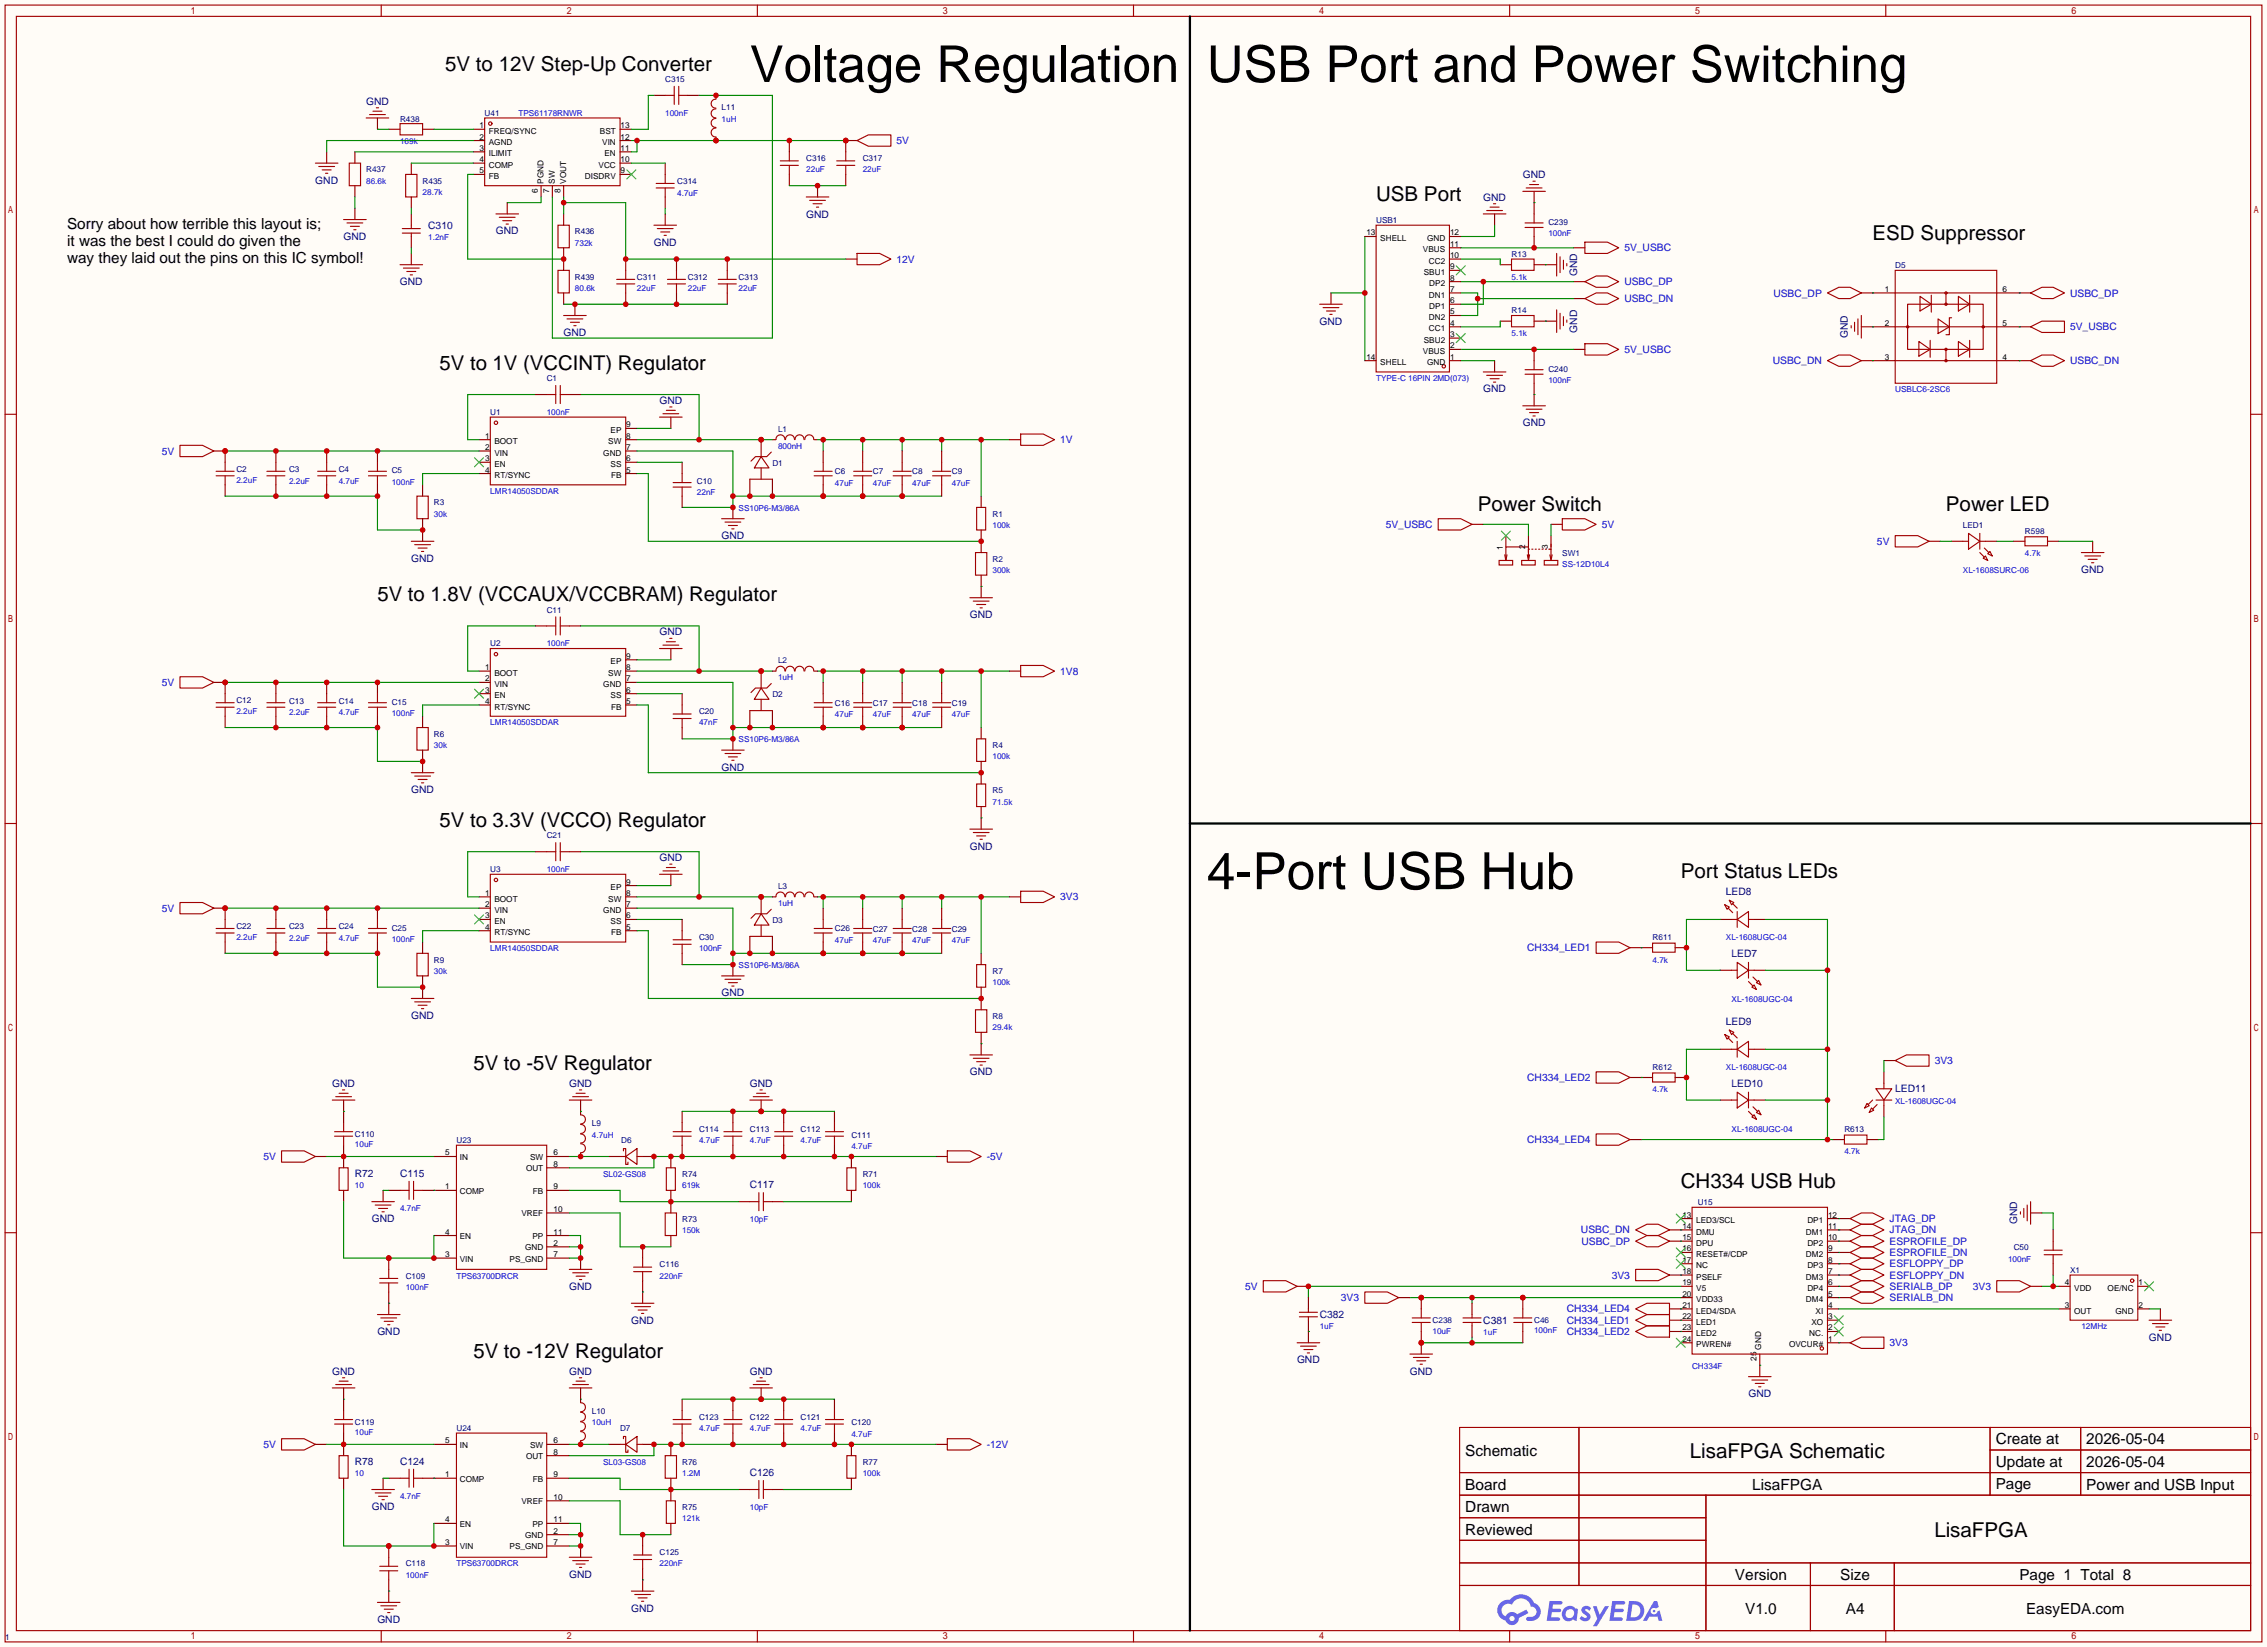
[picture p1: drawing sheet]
<svg xmlns="http://www.w3.org/2000/svg" width="510mm" height="371mm" viewBox="0 0 510 371" stroke-linecap="round" stroke-linejoin="round" font-family="sans-serif">
<defs><g id="words">
<text font-size="11.5" x="271.7" y="200.1">4-Port USB Hub</text>
<g font-size="11.4">
<text x="168.8" y="18.4">Voltage Regulation</text>
<text x="271.7" y="18.4">USB Port and Power Switching</text>
</g>
<g font-size="4.6">
<text x="100.2" y="15.9">5V to 12V Step-Up Converter</text>
<text x="309.8" y="45.1">USB Port</text>
<text x="421.5" y="54">ESD Suppressor</text>
<text x="98.9" y="83.2">5V to 1V (VCCINT) Regulator</text>
<text x="332.6" y="115">Power Switch</text>
<text x="438" y="115">Power LED</text>
<text x="85" y="135.3">5V to 1.8V (VCCAUX/VCCBRAM) Regulator</text>
<text x="98.9" y="186.1">5V to 3.3V (VCCO) Regulator</text>
<text x="378.3" y="197.5">Port Status LEDs</text>
<text x="106.6" y="240.7">5V to -5V Regulator</text>
<text x="378.3" y="267.4">CH334 USB Hub</text>
<text x="106.6" y="305.5">5V to -12V Regulator</text>
<text x="380.4" y="328.1">LisaFPGA Schematic</text>
<text x="435.4" y="345.9">LisaFPGA</text>
</g>
<g font-size="3.5">
<text x="329.8" y="327.5">Schematic</text>
<text x="449.2" y="325">Create at</text>
<text x="469.6" y="325">2026-05-04</text>
<text x="329.8" y="335.2">Board</text>
<text x="394.4" y="335.2">LisaFPGA</text>
<text x="449.2" y="330.1">Update at</text>
<text x="469.6" y="330.1">2026-05-04</text>
<text x="469.6" y="335.2">Power and USB Input</text>
<text x="329.8" y="340.2">Drawn</text>
<text x="329.8" y="345.3">Reviewed</text>
<text x="390.5" y="355.5">Version</text>
<text x="414.2" y="355.5">Size</text>
<text x="392.8" y="363.1">V1.0</text>
<text x="415.5" y="363.1">A4</text>
</g>
<g font-size="3.4">
<text x="15.1" y="51.5">Sorry about how terrible this layout is;</text>
<text x="15.1" y="55.3">it was the best I could do given the</text>
<text x="15.1" y="59.1">way they laid out the pins on this IC symbol!</text>
<text x="449.2" y="335.1">Page</text>
<text x="454.5" y="355.4">Page 1 Total 8</text>
<text x="456.1" y="363.1">EasyEDA.com</text>
</g>
<g font-size="2.3" fill="#000080">
<text x="82.4" y="23.5">GND</text>
<text x="71" y="41.3">GND</text>
<text x="342.7" y="40.1">GND</text>
<text x="333.9" y="45.1">GND</text>
<text x="96.4" y="51.5">C310</text>
<text x="111.6" y="52.8">GND</text>
<text x="181.5" y="48.9">GND</text>
<text x="77.3" y="54">GND</text>
<text x="147.2" y="55.3">GND</text>
<text x="90" y="64.2">GND</text>
<text x="355" y="62.1" transform="rotate(-90 355 62.1)">GND</text>
<text x="126.8" y="75.6">GND</text>
<text x="297" y="73.1">GND</text>
<text x="355" y="74.8" transform="rotate(-90 355 74.8)">GND</text>
<text x="416" y="76.1" transform="rotate(-90 416 76.1)">GND</text>
<text x="333.9" y="88.3">GND</text>
<text x="148.4" y="90.9">GND</text>
<text x="342.7" y="95.9">GND</text>
<text x="162.4" y="121.3">GND</text>
<text x="92.6" y="126.4">GND</text>
<text x="468.5" y="129">GND</text>
<text x="148.4" y="142.9">GND</text>
<text x="218.3" y="139.1">GND</text>
<text x="162.4" y="173.4">GND</text>
<text x="92.6" y="178.5">GND</text>
<text x="218.3" y="191.2">GND</text>
<text x="148.4" y="193.7">GND</text>
<text x="388.5" y="201.3">LED8</text>
<text x="389.8" y="215.3">LED7</text>
<text x="162.4" y="224.2">GND</text>
<text x="92.6" y="229.3">GND</text>
<text x="388.5" y="230.6">LED9</text>
<text x="74.8" y="244.5">GND</text>
<text x="128.1" y="244.5">GND</text>
<text x="168.8" y="244.5">GND</text>
<text x="218.3" y="242">GND</text>
<text x="389.8" y="244.5">LED10</text>
<text x="426.6" y="245.8">LED11</text>
<text x="79.9" y="264.8">R72</text>
<text x="90" y="264.8">C115</text>
<text x="168.8" y="267.4">C117</text>
<text x="83.7" y="275">GND</text>
<text x="454.1" y="275.5" transform="rotate(-90 454.1 275.5)">GND</text>
<text x="128.1" y="290.2">GND</text>
<text x="142.1" y="297.9">GND</text>
<text x="297.1" y="296.6">C382</text>
<text x="333.9" y="297.9">C381</text>
<text x="84.9" y="300.4">GND</text>
<text x="483.7" y="301.7">GND</text>
<text x="74.8" y="309.3">GND</text>
<text x="128.1" y="309.3">GND</text>
<text x="168.8" y="309.3">GND</text>
<text x="291.9" y="306.8">GND</text>
<text x="317.3" y="309.3">GND</text>
<text x="393.5" y="314.4">GND</text>
<text x="79.9" y="329.6">R78</text>
<text x="90" y="329.6">C124</text>
<text x="168.8" y="332.2">C126</text>
<text x="83.7" y="339.8">GND</text>
<text x="128.1" y="355">GND</text>
<text x="84.9" y="365.2">GND</text>
<text x="142.1" y="362.6">GND</text>
</g>
<g font-size="2.3" fill="#00f">
<text x="201.8" y="32.4">5V</text>
<text x="201.8" y="59.1">12V</text>
<text x="365.6" y="56.6">5V_USBC</text>
<text x="365.6" y="64.2">USBC_DP</text>
<text x="365.6" y="68">USBC_DN</text>
<text x="399.2" y="66.7">USBC_DP</text>
<text x="466" y="66.7">USBC_DP</text>
<text x="466" y="74.3">5V_USBC</text>
<text x="365.6" y="79.4">5V_USBC</text>
<text x="399.1" y="82">USBC_DN</text>
<text x="466" y="82">USBC_DN</text>
<text x="238.6" y="99.7">1V</text>
<text x="36.4" y="102.3">5V</text>
<text x="311.9" y="118.8">5V_USBC</text>
<text x="360.6" y="118.8">5V</text>
<text x="422.5" y="122.6">5V</text>
<text x="36.4" y="154.4">5V</text>
<text x="238.6" y="151.8">1V8</text>
<text x="238.6" y="202.6">3V3</text>
<text x="36.4" y="205.2">5V</text>
<text x="343.8" y="214">CH334_LED1</text>
<text x="435.5" y="239.4">3V3</text>
<text x="343.8" y="243.3">CH334_LED2</text>
<text x="343.8" y="257.2">CH334_LED4</text>
<text x="59.3" y="261">5V</text>
<text x="222.1" y="261">-5V</text>
<text x="425.3" y="275">JTAG_DP</text>
<text x="355.9" y="277.5">USBC_DN</text>
<text x="356" y="280.1">USBC_DP</text>
<text x="425.3" y="277.5">JTAG_DN</text>
<text x="425.3" y="280.1">ESPROFILE_DP</text>
<text x="362.8" y="287.7">3V3</text>
<text x="425.3" y="282.6">ESPROFILE_DN</text>
<text x="425.3" y="285.2">ESFLOPPY_DP</text>
<text x="425.3" y="287.7">ESFLOPPY_DN</text>
<text x="280.3" y="290.2">5V</text>
<text x="301.8" y="292.8">3V3</text>
<text x="425.3" y="290.2">SERIALB_DP</text>
<text x="425.3" y="292.8">SERIALB_DN</text>
<text x="444.1" y="290.2">3V3</text>
<text x="352.7" y="297.9">CH334_LED1</text>
<text x="352.7" y="295.3">CH334_LED4</text>
<text x="352.7" y="300.4">CH334_LED2</text>
<text x="425.3" y="302.9">3V3</text>
<text x="59.3" y="325.8">5V</text>
<text x="222.1" y="325.8">-12V</text>
</g>
<g font-size="1.8" fill="#000080">
<text x="149.7" y="18.5">C315</text>
<text x="90" y="27.4">R438</text>
<text x="109.1" y="26.1">U41</text>
<text x="162.4" y="24.8">L11</text>
<text x="82.4" y="38.8">R437</text>
<text x="95.1" y="41.3">R435</text>
<text x="152.4" y="41.5">C314</text>
<text x="181.5" y="36.2">C316</text>
<text x="194.2" y="36.2">C317</text>
<text x="129.4" y="52.8">R436</text>
<text x="309.8" y="50.2">USB1</text>
<text x="348.5" y="50.6">C239</text>
<text x="340.2" y="57.8">R13</text>
<text x="129.4" y="62.9">R439</text>
<text x="143.4" y="62.9">C311</text>
<text x="154.8" y="62.9">C312</text>
<text x="166.2" y="62.9">C313</text>
<text x="426.6" y="60.4">D5</text>
<text x="340.2" y="70.5">R14</text>
<text x="348.5" y="83.7">C240</text>
<text x="123.1" y="85.8">C1</text>
<text x="110.4" y="93.4">U1</text>
<text x="175.1" y="97.2">L1</text>
<text x="53.2" y="106.1">C2</text>
<text x="65.1" y="106.3">C3</text>
<text x="76.2" y="106.3">C4</text>
<text x="88.2" y="106.5">C5</text>
<text x="173.9" y="104.8">D1</text>
<text x="187.9" y="106.7">C6</text>
<text x="196.5" y="106.7">C7</text>
<text x="205.4" y="106.7">C8</text>
<text x="214.2" y="106.7">C9</text>
<text x="97.7" y="113.7">R3</text>
<text x="156.9" y="108.9">C10</text>
<text x="223.4" y="116.3">R1</text>
<text x="441.8" y="118.8">LED1</text>
<text x="351.7" y="125.1">SW1</text>
<text x="455.8" y="120.1">R598</text>
<text x="223.4" y="126.4">R2</text>
<text x="123.1" y="137.8">C11</text>
<text x="110.4" y="145.5">U2</text>
<text x="175.1" y="149.3">L2</text>
<text x="53.2" y="158.2">C12</text>
<text x="65.1" y="158.3">C13</text>
<text x="76.2" y="158.3">C14</text>
<text x="88.2" y="158.6">C15</text>
<text x="157.4" y="160.7">C20</text>
<text x="173.9" y="156.9">D2</text>
<text x="187.9" y="158.8">C16</text>
<text x="196.5" y="158.8">C17</text>
<text x="205.4" y="158.8">C18</text>
<text x="214.2" y="158.8">C19</text>
<text x="97.7" y="165.8">R6</text>
<text x="223.4" y="168.3">R4</text>
<text x="223.4" y="178.5">R5</text>
<text x="123.1" y="188.6">C21</text>
<text x="110.4" y="196.3">U3</text>
<text x="175.1" y="200.1">L3</text>
<text x="53.2" y="209">C22</text>
<text x="65.1" y="209.1">C23</text>
<text x="76.2" y="209.1">C24</text>
<text x="88.2" y="209.4">C25</text>
<text x="173.9" y="207.7">D3</text>
<text x="187.9" y="209.6">C26</text>
<text x="196.5" y="209.6">C27</text>
<text x="205.4" y="209.6">C28</text>
<text x="214.2" y="209.6">C29</text>
<text x="157.4" y="211.5">C30</text>
<text x="372" y="211.5">R611</text>
<text x="97.7" y="216.6">R9</text>
<text x="223.4" y="219.1">R7</text>
<text x="223.4" y="229.3">R8</text>
<text x="372" y="240.7">R612</text>
<text x="79.9" y="255.9">C110</text>
<text x="102.7" y="257.2">U23</text>
<text x="133.2" y="253.4">L9</text>
<text x="139.8" y="257.2">D6</text>
<text x="157.4" y="254.7">C114</text>
<text x="168.8" y="254.7">C113</text>
<text x="180.2" y="254.7">C112</text>
<text x="191.6" y="256">C111</text>
<text x="415.2" y="254.7">R613</text>
<text x="153.5" y="264.8">R74</text>
<text x="194.2" y="264.8">R71</text>
<text x="153.5" y="275">R73</text>
<text x="382.1" y="271.2">U15</text>
<text x="453.3" y="281.4">C50</text>
<text x="91.3" y="287.7">C109</text>
<text x="148.5" y="285.2">C116</text>
<text x="466" y="286.4">X1</text>
<text x="322.5" y="297.8">C238</text>
<text x="345.3" y="297.7">C46</text>
<text x="79.9" y="320.6">C119</text>
<text x="102.7" y="322">U24</text>
<text x="133.2" y="318.2">L10</text>
<text x="139.6" y="322">D7</text>
<text x="157.4" y="319.5">C123</text>
<text x="168.8" y="319.5">C122</text>
<text x="180.2" y="319.5">C121</text>
<text x="191.6" y="320.7">C120</text>
<text x="153.5" y="329.6">R76</text>
<text x="194.2" y="329.6">R77</text>
<text x="153.5" y="339.8">R75</text>
<text x="91.3" y="352.5">C118</text>
<text x="148.5" y="349.9">C125</text>
<text x="1.1" y="369">1</text>
</g>
<g font-size="1.8">
<text x="107.9" y="28.9">1</text>
<text x="139.7" y="28.9">13</text>
<text x="107.9" y="31.4">2</text>
<text x="107.9" y="33.9">3</text>
<text x="110" y="30.1">FREQ/SYNC</text>
<text x="110" y="32.7">AGND</text>
<text x="110" y="35.2">ILIMIT</text>
<text x="135" y="30.1">BST</text>
<text x="135.6" y="32.7">VIN</text>
<text x="136.1" y="35.2">EN</text>
<text x="139.7" y="33.9">11</text>
<text x="139.7" y="31.4">12</text>
<text x="107.9" y="36.5">4</text>
<text x="107.9" y="39">5</text>
<text x="110" y="37.7">COMP</text>
<text x="110" y="40.3">FB</text>
<text x="122.3" y="41.3" transform="rotate(-90 122.3 41.3)">PGND</text>
<text x="124.9" y="41.3" transform="rotate(-90 124.9 41.3)">SW</text>
<text x="127.4" y="41.3" transform="rotate(-90 127.4 41.3)">VOUT</text>
<text x="131.7" y="40.3">DISDRV</text>
<text x="134.7" y="37.7">VCC</text>
<text x="139.7" y="39">9</text>
<text x="139.7" y="36.5">10</text>
<text x="121.1" y="43.4" transform="rotate(-90 121.1 43.4)">6</text>
<text x="123.6" y="43.4" transform="rotate(-90 123.6 43.4)">7</text>
<text x="126.2" y="43.4" transform="rotate(-90 126.2 43.4)">8</text>
<text x="307.6" y="53">13</text>
<text x="326.4" y="53">12</text>
<text x="310.7" y="54.3">SHELL</text>
<text x="320.3" y="56.8">VBUS</text>
<text x="321.2" y="54.3">GND</text>
<text x="321.6" y="59.3">CC2</text>
<text x="326.4" y="58.1">10</text>
<text x="326.4" y="55.5">11</text>
<text x="320.5" y="61.9">SBU1</text>
<text x="321.7" y="64.4">DP2</text>
<text x="326.4" y="65.7">7</text>
<text x="326.4" y="63.1">8</text>
<text x="326.4" y="60.6">9</text>
<text x="424.3" y="65.7">1</text>
<text x="450.7" y="65.7">6</text>
<text x="321.6" y="67">DN1</text>
<text x="321.7" y="69.5">DP1</text>
<text x="326.4" y="70.8">5</text>
<text x="326.4" y="68.2">6</text>
<text x="320.5" y="77.1">SBU2</text>
<text x="321.6" y="74.6">CC1</text>
<text x="321.6" y="72">DN2</text>
<text x="326.4" y="75.8">3</text>
<text x="326.4" y="73.3">4</text>
<text x="424.3" y="73.3">2</text>
<text x="450.7" y="73.3">5</text>
<text x="307.6" y="80.9">14</text>
<text x="310.7" y="82.2">SHELL</text>
<text x="320.3" y="79.7">VBUS</text>
<text x="321.2" y="82.2">GND</text>
<text x="326.4" y="80.9">1</text>
<text x="326.4" y="78.4">2</text>
<text x="424.3" y="80.9">3</text>
<text x="450.7" y="80.9">4</text>
<text x="109.2" y="98.7">1</text>
<text x="109.2" y="101.2">2</text>
<text x="111.3" y="100">BOOT</text>
<text x="136.9" y="100">SW</text>
<text x="137.4" y="97.4">EP</text>
<text x="141" y="101.2">7</text>
<text x="141" y="98.7">8</text>
<text x="141" y="96.2">9</text>
<text x="109.2" y="103.8">3</text>
<text x="109.2" y="106.3">4</text>
<text x="111.3" y="102.5">VIN</text>
<text x="111.3" y="105.1">EN</text>
<text x="111.3" y="107.6">RT/SYNC</text>
<text x="135.8" y="102.5">GND</text>
<text x="137.4" y="105.1">SS</text>
<text x="137.5" y="107.6">FB</text>
<text x="141" y="106.3">5</text>
<text x="141" y="103.8">6</text>
<text x="338.2" y="123.8" transform="rotate(-90 338.2 123.8)">1</text>
<text x="343.3" y="123.5" transform="rotate(-90 343.3 123.5)">2</text>
<text x="348.4" y="123.5" transform="rotate(-90 348.4 123.5)">3</text>
<text x="137.4" y="149.5">EP</text>
<text x="141" y="148.2">9</text>
<text x="109.2" y="150.8">1</text>
<text x="109.2" y="153.3">2</text>
<text x="109.2" y="155.9">3</text>
<text x="111.3" y="152">BOOT</text>
<text x="111.3" y="154.6">VIN</text>
<text x="135.8" y="154.6">GND</text>
<text x="136.9" y="152">SW</text>
<text x="141" y="155.9">6</text>
<text x="141" y="153.3">7</text>
<text x="141" y="150.8">8</text>
<text x="109.2" y="158.4">4</text>
<text x="111.3" y="157.1">EN</text>
<text x="111.3" y="159.7">RT/SYNC</text>
<text x="137.4" y="157.1">SS</text>
<text x="137.5" y="159.7">FB</text>
<text x="141" y="158.4">5</text>
<text x="109.2" y="201.6">1</text>
<text x="111.3" y="202.8">BOOT</text>
<text x="136.9" y="202.8">SW</text>
<text x="137.4" y="200.3">EP</text>
<text x="141" y="201.6">8</text>
<text x="141" y="199">9</text>
<text x="109.2" y="204.1">2</text>
<text x="109.2" y="206.7">3</text>
<text x="109.2" y="209.2">4</text>
<text x="111.3" y="205.4">VIN</text>
<text x="111.3" y="207.9">EN</text>
<text x="135.8" y="205.4">GND</text>
<text x="137.4" y="207.9">SS</text>
<text x="141" y="209.2">5</text>
<text x="141" y="206.7">6</text>
<text x="141" y="204.1">7</text>
<text x="111.3" y="210.5">RT/SYNC</text>
<text x="137.5" y="210.5">FB</text>
<text x="100.2" y="260">5</text>
<text x="103.5" y="261">IN</text>
<text x="118.4" y="263.5">OUT</text>
<text x="119.3" y="261">SW</text>
<text x="124.6" y="260">6</text>
<text x="124.6" y="262.5">8</text>
<text x="100.2" y="267.6">1</text>
<text x="103.5" y="268.6">COMP</text>
<text x="119.9" y="268.6">FB</text>
<text x="124.6" y="267.6">9</text>
<text x="117.4" y="273.7">VREF</text>
<text x="124.6" y="272.7">10</text>
<text x="378.7" y="274">13</text>
<text x="381.8" y="275.2">LED3/SCL</text>
<text x="406.8" y="275.2">DP1</text>
<text x="411.5" y="274">12</text>
<text x="100.2" y="277.8">4</text>
<text x="103.5" y="278.8">EN</text>
<text x="118.2" y="281.3">GND</text>
<text x="119.8" y="278.8">PP</text>
<text x="124.6" y="280.3">2</text>
<text x="124.6" y="277.8">11</text>
<text x="378.7" y="281.6">16</text>
<text x="378.7" y="279">15</text>
<text x="378.7" y="276.5">14</text>
<text x="381.8" y="280.3">DPU</text>
<text x="381.8" y="277.8">DMU</text>
<text x="406.5" y="277.8">DM1</text>
<text x="406.8" y="280.3">DP2</text>
<text x="411.5" y="276.5">11</text>
<text x="411.5" y="279">10</text>
<text x="411.5" y="281.6">9</text>
<text x="100.2" y="282.9">3</text>
<text x="103.5" y="283.9">VIN</text>
<text x="114.7" y="283.9">PS_GND</text>
<text x="124.6" y="282.9">7</text>
<text x="378.7" y="286.7">18</text>
<text x="378.7" y="284.1">17</text>
<text x="381.8" y="287.9">PSELF</text>
<text x="381.8" y="285.4">NC</text>
<text x="381.8" y="282.9">RESET#/CDP</text>
<text x="406.5" y="282.9">DM2</text>
<text x="406.5" y="287.9">DM3</text>
<text x="406.8" y="285.4">DP3</text>
<text x="411.5" y="284.1">8</text>
<text x="411.5" y="286.7">7</text>
<text x="378.7" y="291.7">20</text>
<text x="378.7" y="289.2">19</text>
<text x="381.8" y="293">VDD33</text>
<text x="381.8" y="290.5">V5</text>
<text x="406.5" y="293">DM4</text>
<text x="406.8" y="290.5">DP4</text>
<text x="411.5" y="289.2">6</text>
<text x="411.5" y="291.7">5</text>
<text x="464.8" y="289.2">4</text>
<text x="466.9" y="290.5">VDD</text>
<text x="474.4" y="290.5">OE/NC</text>
<text x="481.3" y="289.2">1</text>
<text x="378.7" y="299.4">23</text>
<text x="378.7" y="296.8">22</text>
<text x="378.7" y="294.3">21</text>
<text x="381.8" y="298.1">LED1</text>
<text x="381.8" y="295.6">LED4/SDA</text>
<text x="407.7" y="298.1">XO</text>
<text x="408.7" y="295.6">XI</text>
<text x="411.5" y="294.3">4</text>
<text x="411.5" y="296.8">3</text>
<text x="411.5" y="299.4">2</text>
<text x="464.8" y="294.3">3</text>
<text x="466.9" y="295.6">OUT</text>
<text x="476.2" y="295.6">GND</text>
<text x="481.3" y="294.3">2</text>
<text x="378.7" y="301.9">24</text>
<text x="381.8" y="303.2">PWREN#</text>
<text x="381.8" y="300.6">LED2</text>
<text x="396.4" y="303.7" transform="rotate(-90 396.4 303.7)">GND</text>
<text x="402.7" y="303.2">OVCUR#</text>
<text x="407.2" y="300.6">NC.</text>
<text x="411.5" y="301.9">1</text>
<text x="395.4" y="306.2" transform="rotate(-90 395.4 306.2)">25</text>
<text x="100.2" y="324.8">5</text>
<text x="103.5" y="325.8">IN</text>
<text x="118.4" y="328.3">OUT</text>
<text x="119.3" y="325.8">SW</text>
<text x="124.6" y="324.8">6</text>
<text x="124.6" y="327.3">8</text>
<text x="100.2" y="332.4">1</text>
<text x="103.5" y="333.4">COMP</text>
<text x="119.9" y="333.4">FB</text>
<text x="124.6" y="332.4">9</text>
<text x="117.4" y="338.5">VREF</text>
<text x="124.6" y="337.5">10</text>
<text x="100.2" y="347.6">3</text>
<text x="100.2" y="342.5">4</text>
<text x="103.5" y="343.6">EN</text>
<text x="118.2" y="346.1">GND</text>
<text x="119.8" y="343.6">PP</text>
<text x="124.6" y="345.1">2</text>
<text x="124.6" y="347.6">7</text>
<text x="124.6" y="342.5">11</text>
<text x="103.5" y="348.6">VIN</text>
<text x="114.7" y="348.6">PS_GND</text>
</g>
<g font-size="1.8" fill="#00f">
<text x="116.7" y="26.1">TPS61178RNWR</text>
<text x="149.7" y="26.1">100nF</text>
<text x="162.4" y="27.4">1uH</text>
<text x="90" y="32.4">169k</text>
<text x="82.4" y="41.3">86.6k</text>
<text x="181.5" y="38.8">22uF</text>
<text x="194.2" y="38.8">22uF</text>
<text x="95.1" y="43.9">28.7k</text>
<text x="152.4" y="44">4.7uF</text>
<text x="348.5" y="53.2">100nF</text>
<text x="96.4" y="54">1.2nF</text>
<text x="129.4" y="55.3">732k</text>
<text x="129.4" y="65.5">80.6k</text>
<text x="143.4" y="65.5">22uF</text>
<text x="154.8" y="65.5">22uF</text>
<text x="166.2" y="65.5">22uF</text>
<text x="340.2" y="62.9">5.1k</text>
<text x="340.2" y="75.6">5.1k</text>
<text x="309.8" y="85.8">TYPE-C 16PIN 2MD(073)</text>
<text x="348.5" y="86.2">100nF</text>
<text x="426.6" y="88.3">USBLC6-2SC6</text>
<text x="123.1" y="93.4">100nF</text>
<text x="175.1" y="101">800nH</text>
<text x="53.2" y="108.6">2.2uF</text>
<text x="65.1" y="108.8">2.2uF</text>
<text x="76.2" y="108.8">4.7uF</text>
<text x="88.2" y="109.1">100nF</text>
<text x="110.4" y="111.2">LMR14050SDDAR</text>
<text x="156.9" y="111.5">22nF</text>
<text x="187.9" y="109.3">47uF</text>
<text x="196.5" y="109.3">47uF</text>
<text x="205.4" y="109.3">47uF</text>
<text x="214.2" y="109.3">47uF</text>
<text x="97.7" y="116.3">30k</text>
<text x="166.2" y="115">SS10P6-M3/86A</text>
<text x="223.4" y="118.8">100k</text>
<text x="455.8" y="125.1">4.7k</text>
<text x="223.4" y="129">300k</text>
<text x="351.7" y="127.7">SS-12D10L4</text>
<text x="441.8" y="129">XL-1608SURC-06</text>
<text x="123.1" y="145.5">100nF</text>
<text x="175.1" y="153.1">1uH</text>
<text x="53.2" y="160.7">2.2uF</text>
<text x="65.1" y="160.9">2.2uF</text>
<text x="76.2" y="160.9">4.7uF</text>
<text x="88.2" y="161.1">100nF</text>
<text x="187.9" y="161.3">47uF</text>
<text x="196.5" y="161.4">47uF</text>
<text x="205.4" y="161.4">47uF</text>
<text x="214.2" y="161.4">47uF</text>
<text x="110.4" y="163.2">LMR14050SDDAR</text>
<text x="157.4" y="163.2">47nF</text>
<text x="166.2" y="167.1">SS10P6-M3/86A</text>
<text x="97.7" y="168.3">30k</text>
<text x="223.4" y="170.9">100k</text>
<text x="223.4" y="181">71.5k</text>
<text x="123.1" y="196.3">100nF</text>
<text x="175.1" y="203.9">1uH</text>
<text x="53.2" y="211.5">2.2uF</text>
<text x="65.1" y="211.7">2.2uF</text>
<text x="76.2" y="211.7">4.7uF</text>
<text x="88.2" y="211.9">100nF</text>
<text x="110.4" y="214">LMR14050SDDAR</text>
<text x="157.4" y="214">100nF</text>
<text x="187.9" y="212.1">47uF</text>
<text x="196.5" y="212.2">47uF</text>
<text x="205.4" y="212.2">47uF</text>
<text x="214.2" y="212.2">47uF</text>
<text x="388.5" y="211.5">XL-1608UGC-04</text>
<text x="97.7" y="219.1">30k</text>
<text x="166.2" y="217.9">SS10P6-M3/86A</text>
<text x="223.4" y="221.7">100k</text>
<text x="372" y="216.6">4.7k</text>
<text x="389.8" y="225.5">XL-1608UGC-04</text>
<text x="223.4" y="231.8">29.4k</text>
<text x="372" y="245.8">4.7k</text>
<text x="388.5" y="240.7">XL-1608UGC-04</text>
<text x="426.6" y="248.3">XL-1608UGC-04</text>
<text x="133.2" y="256">4.7uH</text>
<text x="157.4" y="257.2">4.7uF</text>
<text x="168.8" y="257.2">4.7uF</text>
<text x="180.2" y="257.2">4.7uF</text>
<text x="389.8" y="254.7">XL-1608UGC-04</text>
<text x="79.9" y="258.1">10uF</text>
<text x="191.6" y="258.5">4.7uF</text>
<text x="415.2" y="259.8">4.7k</text>
<text x="79.9" y="267.4">10</text>
<text x="135.8" y="264.8">SL02-GS08</text>
<text x="153.5" y="267.4">619k</text>
<text x="194.2" y="267.4">100k</text>
<text x="90" y="272.5">4.7nF</text>
<text x="168.8" y="275">10pF</text>
<text x="153.5" y="277.5">150k</text>
<text x="102.7" y="287.7">TPS63700DRCR</text>
<text x="148.5" y="287.7">220nF</text>
<text x="452" y="283.9">100nF</text>
<text x="91.3" y="290.2">100nF</text>
<text x="297.1" y="299.1">1uF</text>
<text x="468.5" y="299.1">12MHz</text>
<text x="322.5" y="300">10uF</text>
<text x="333.9" y="300.4">1uF</text>
<text x="345.3" y="300">100nF</text>
<text x="380.9" y="308">CH334F</text>
<text x="79.9" y="322.9">10uF</text>
<text x="133.2" y="320.7">10uH</text>
<text x="157.4" y="322">4.7uF</text>
<text x="168.8" y="322">4.7uF</text>
<text x="180.2" y="322">4.7uF</text>
<text x="191.6" y="323.3">4.7uF</text>
<text x="135.8" y="329.6">SL03-GS08</text>
<text x="79.9" y="332.2">10</text>
<text x="153.5" y="332.2">1.2M</text>
<text x="194.2" y="332.2">100k</text>
<text x="90" y="337.2">4.7nF</text>
<text x="168.8" y="339.8">10pF</text>
<text x="153.5" y="342.3">121k</text>
<text x="102.7" y="352.5">TPS63700DRCR</text>
<text x="148.5" y="352.5">220nF</text>
<text x="91.3" y="355">100nF</text>
</g>
</g></defs>
<path d="M0 0h510.3v370.6h-510.3z" fill="#fffcf7"/>
<g fill="none" stroke="#a10000" stroke-width=".25">
<path d="M1.1 1.1h508v368.3h-508zM3.7 3.7h502.9v363.2h-502.9zM85.8 1.1v2.6M170.5 1.1v2.6M255.1 1.1v2.6M339.8 1.1v2.6M424.5 1.1v2.6M1.1 93.2h2.6M506.6 93.2h2.5M1.1 185.3h2.6M506.6 185.3h2.5M1.1 277.4h2.6"/>
<path d="M506.6 277.4h2.5M328.5 321.2h178.1v45.7h-178.1zM328.5 331.3h178.1M328.5 336.4h178.1M355.4 321.2v35.5M384 336.4v30.5M447.9 321.2v15.2M447.9 326.3h58.7M468.3 321.2v15.2M328.5 341.5h55.5M328.5 351.7h178.1M328.5 346.6h55.5"/>
<path d="M328.5 356.7h178.1M407.5 351.7v15.2M426.4 351.7v15.2M85.8 366.9v2.5M170.5 366.9v2.5M255.1 366.9v2.5M339.8 366.9v2.5M424.5 366.9v2.5"/>
</g>
<g fill="#5487ff">
<path d="M356.3 361.6a1.3 1.3 0 0 1 1.8 .3l-.4 .6a.54 .54 0 0 0-.9-.2l.1 .2a1.28 1.28 0 0 1 .8 2 1.53 1.53 0 0 1-2.2-.3l.6-.6 .7 .4a.31 .31 0 0 0 .4-.2 .31 .31 0 0 0-.3-.4 1.12 1.12 0 0 1-.6-1.8z"/>
<path d="M358.6 361.4h.8l.7 2 1.2-2h.9l-2.7 4.5h-.9l.9-1.6z"/>
<path d="M348.8 360.2h2.2a.46 .46 0 0 1 .6 .1 .46 .46 0 0 1 .1 .5l-.4 .2h-1.7l-.2 1h1.7a.4 .4 0 0 1 .3 .4 .4 .4 0 0 1-.4 .3h-1.7l-.2 1.2h1.4a.46 .46 0 0 1 .5 .1 .46 .46 0 0 1 .1 .5l-.3 .2h-2.7z"/>
<path d="M362.9 360.2h2.2a.47 .47 0 0 1 .6 .1 .47 .47 0 0 1 .1 .5l-.4 .2h-1.7l-.2 1h1.7a.4 .4 0 0 1 .3 .4 .4 .4 0 0 1-.4 .3h-1.7l-.2 1.2h1.4a.46 .46 0 0 1 .5 .1 .46 .46 0 0 1 .1 .5l-.3 .2h-2.6z"/>
<path d="M372.3 360.2h.7l.4 1.4-.7 .3a.75 .75 0 0 0-1.1 .3 .75 .75 0 0 0 .5 1.1 .75 .75 0 0 0 1-.7l.5-.3 .6 2.4h-.9l-.2-.9h-1.9l-.5 .9h-.9z"/>
<path d="M366.7 360.2l-.7 4.5h1.5a2.27 2.27 0 0 0 2.6-2.3 2.27 2.27 0 0 0-2.7-2.2zM367.5 361a1.5 1.5 0 0 1 1.8 1.6 1.5 1.5 0 0 1-2 1.3h-.3z"/>
<path d="M352.1 361.9a1.6 1.6 0 0 0-.3 2.3 1.6 1.6 0 0 0 2.3 .2l.8 .3 .3-2.5-.2-.2-.4-.1a1.58 1.58 0 0 0-2.5 0zM352.7 362.4a.98 .98 0 0 1 1.6 .4 .98 .98 0 0 1-1.1 1.3 .94 .94 0 0 1-.8-.7 .94 .94 0 0 1 .3-1z"/>
<path d="M337.7 360.6a2.37 2.37 0 0 0 1.2 4.1 1.54 1.54 0 0 0 1.7 .9 1.54 1.54 0 0 0 1.3-1.6l2.1-1-.4-.8-2.1 1a1.57 1.57 0 0 0-2.6 .5 1.5 1.5 0 0 1-.7-2.1 1.5 1.5 0 0 1 2.1-.5 2.23 2.23 0 0 1 2.3-1.4 2.23 2.23 0 0 1 2 1.8 1.16 1.16 0 0 1 1.3 1.1 1.16 1.16 0 0 1-1.1 1.2h-.7a.47 .47 0 0 0-.6 .4 .47 .47 0 0 0 .4 .5 2.14 2.14 0 0 0 2.8-1.3 2.14 2.14 0 0 0-1.4-2.7 3.2 3.2 0 0 0-5.4-.7l-1.2 .1zM339.8 364.2a.58 .58 0 0 1 1.1 0 .58 .58 0 0 1-1.1 0z"/>
<circle cx="372.3" cy="362.5" r=".28"/>
</g>
<g fill="none" stroke="#a10000" stroke-width=".25">
<path d="M110.4 93.9h30.4v15.2h-30.4zM174.7 98.9a1.01 1.01 0 0 1 1-1.1 1.01 1.01 0 0 1 1 1.1M176.8 98.9a1.01 1.01 0 0 1 1-1.1 1.01 1.01 0 0 1 1 1.1M179 98.9a1.01 1.01 0 0 1 1-1.1 1.01 1.01 0 0 1 1 1.1M181.2 98.9a1.01 1.01 0 0 1 1-1.1 1.01 1.01 0 0 1 1 1.1M93.9 111.6h2.5v5.1h-2.5zM162.4 116.7h5.1M163.2 117.5h3.6M164 118.2h2M164.7 119h.5M219.8 114.2h2.1v5.1h-2.1zM92.6 121.8h5.1"/>
<path d="M93.3 122.6h3.6M94.1 123.3h2M94.9 124.1h.5M218.3 134.5h5.1M219.1 135.3h3.5M219.6 124.3h2.5v5.1h-2.5zM219.8 136h2.1M220.6 136.8h.5"/>
<circle cx="111.6" cy="95.1" r=".38"/>
</g>
<g fill="none" stroke="#870000" stroke-width=".25">
<path d="M107.8 98.9h2.6M140.8 98.9h2.6M140.8 96.4h2.6M173.9 98.9h.7M183.3 98.9h.7M95.1 109.1v2.5M95.1 116.7v5.1M107.8 101.5h2.6M107.8 104h2.6M107.8 106.6h2.6M140.8 101.5h2.6M140.8 104h2.6"/>
<path d="M140.8 106.6h2.6M165 114.2v2.5M220.9 111.6v2.6M220.9 119.3v5M220.9 129.4v5.1"/>
</g>
<path d="M106.8 103l2 2M108.8 103l-2 2" fill="none" stroke="#3c3" stroke-width=".25"/>
<path d="M130.7 88.8h26.7v10.1M143.4 98.9h30.5M107.8 106.6h-12.7v2.5M220.9 132h.1" fill="none" stroke="#008700" stroke-width=".25"/>
<g fill="#c00">
<circle cx="171.3" cy="98.9" r=".63"/>
<circle cx="157.4" cy="98.9" r=".63"/>
</g>
<path d="M184 98.9h43.2M185.3 98.9v2.6M194.2 98.9v2.6M203.1 98.9v2.6M212 98.9v2.6M220.9 98.9v12.7" fill="none" stroke="#008700" stroke-width=".25"/>
<g fill="#c00">
<circle cx="220.9" cy="98.9" r=".63"/>
<circle cx="212" cy="98.9" r=".63"/>
<circle cx="203.1" cy="98.9" r=".63"/>
<circle cx="194.2" cy="98.9" r=".63"/>
<circle cx="185.3" cy="98.9" r=".63"/>
</g>
<path d="M168.8 107.8h5.1M171.3 105.3v2.5" fill="none" stroke="#a10000" stroke-width=".25"/>
<path d="M171.3 98.9v3.8" fill="none" stroke="#870000" stroke-width=".25"/>
<circle cx="171.3" cy="98.9" r=".63" fill="#c00"/>
<path d="M171.3 102.7l1.8 2.6h-3.3zM173.6 101.7l-1 1h-2.5l-1.1 1.1" fill="none" stroke="#a10000" stroke-width=".25"/>
<path d="M168.8 107.8v3.8M173.9 107.8v3.8" fill="none" stroke="#870000" stroke-width=".25"/>
<path d="M143.4 101.5h21.6v12.7h-11.5M165 111.6h47" fill="none" stroke="#008700" stroke-width=".25"/>
<g fill="#c00">
<circle cx="165" cy="111.6" r=".63"/>
<circle cx="168.8" cy="111.6" r=".63"/>
<circle cx="173.9" cy="111.6" r=".63"/>
<circle cx="185.3" cy="111.6" r=".63"/>
<circle cx="194.2" cy="111.6" r=".63"/>
<circle cx="203.1" cy="111.6" r=".63"/>
<circle cx="165" cy="114.2" r=".63"/>
</g>
<path d="M183.3 107.1h4" fill="none" stroke="#a10000" stroke-width=".25"/>
<path d="M185.3 109.1v2.5" fill="none" stroke="#870000" stroke-width=".25"/>
<circle cx="185.3" cy="111.6" r=".63" fill="#c00"/>
<path d="M183.3 106h4M185.3 104v2M185.3 107.1v2M192.2 107.1h4" fill="none" stroke="#a10000" stroke-width=".25"/>
<path d="M185.3 101.5v2.5M194.2 109.1v2.5" fill="none" stroke="#870000" stroke-width=".25"/>
<circle cx="194.2" cy="111.6" r=".63" fill="#c00"/>
<g fill="none" stroke="#a10000" stroke-width=".25">
<path d="M48.6 106h4.1M48.6 107.1h4.1M50.7 104v2M50.7 107.1v2M60.1 106h4M60.1 107.1h4M62.1 104v2M62.1 107.1v2M71.5 106h4.1M71.5 107.1h4.1M73.5 104v2M73.5 107.1v2"/>
<path d="M82.9 106h4.1M82.9 107.1h4.1M85 104v2M85 107.1v2M151.5 109.6h4.1M151.5 108.6h4.1M153.5 106.6v2M153.5 109.6v2M192.2 106h4M194.2 104v2M194.2 107.1v2M201 107.1h4.1"/>
<path d="M209.9 106h4.1M209.9 107.1h4.1M212 104v2M212 107.1v2"/>
</g>
<g fill="none" stroke="#870000" stroke-width=".25">
<path d="M50.7 101.5v2.5M50.7 109.1v2.5M62.1 101.5v2.5M62.1 109.1v2.5M73.5 101.5v2.5M73.5 109.1v2.5M85 101.5v2.5M85 109.1v2.5M153.5 104v2.6M153.5 111.6v2.6M194.2 101.5v2.5M203.1 109.1v2.5"/>
<path d="M212 101.5v2.5M212 109.1v2.5"/>
</g>
<circle cx="203.1" cy="111.6" r=".63" fill="#c00"/>
<path d="M201 106h4.1M203.1 104v2M203.1 107.1v2" fill="none" stroke="#a10000" stroke-width=".25"/>
<path d="M203.1 101.5v2.5" fill="none" stroke="#870000" stroke-width=".25"/>
<path d="M143.4 106.6h2.5v15.2h75" fill="none" stroke="#008700" stroke-width=".25"/>
<circle cx="220.9" cy="121.8" r=".63" fill="#c00"/>
<path d="M120.5 88.8h-15.2v10.1h2.5M143.4 96.4h7.6M50.7 101.5h57.1M143.4 104h10.1" fill="none" stroke="#008700" stroke-width=".25"/>
<path d="M151 93.9v2.5" fill="none" stroke="#870000" stroke-width=".25"/>
<path d="M148.5 93.9h5M149.2 93.1h3.6M150 92.3h2M150.7 91.6h.6" fill="none" stroke="#a10000" stroke-width=".25"/>
<g fill="#c00">
<circle cx="85" cy="101.5" r=".63"/>
<circle cx="73.5" cy="101.5" r=".63"/>
<circle cx="62.1" cy="101.5" r=".63"/>
<circle cx="50.7" cy="101.5" r=".63"/>
</g>
<path d="M50.7 111.6h34.3v7.7h10.1" fill="none" stroke="#008700" stroke-width=".25"/>
<g fill="#c00">
<circle cx="95.1" cy="119.3" r=".63"/>
<circle cx="85" cy="111.6" r=".63"/>
<circle cx="73.5" cy="111.6" r=".63"/>
<circle cx="62.1" cy="111.6" r=".63"/>
</g>
<path d="M48.1 101.5h2.6" fill="none" stroke="#870000" stroke-width=".25"/>
<circle cx="50.7" cy="101.5" r=".63" fill="#c00"/>
<g fill="none" stroke="#a10000" stroke-width=".25">
<path d="M229.7 97.7h5.1l2.6 1.2-2.6 1.3h-5.1zM40.5 100.2h5.1l2.5 1.3-2.5 1.2h-5.1zM110.4 145.9h30.4v15.3h-30.4zM92.6 173.9h5.1M93.3 174.6h3.6M93.9 163.7h2.5v5.1h-2.5zM94.1 175.4h2M94.9 176.1h.5M162.4 168.8h5.1M163.2 169.5h3.6M164 170.3h2M164.7 171.1h.5"/>
<path d="M219.8 166.2h2.1v5.1h-2.1zM218.3 186.6h5.1M219.1 187.3h3.5M219.8 188.1h2.1M220.6 188.8h.5"/>
<circle cx="111.6" cy="147.2" r=".38"/>
</g>
<g fill="none" stroke="#870000" stroke-width=".25">
<path d="M227.2 98.9h2.5M107.8 151h2.6M107.8 153.5h2.6M107.8 156.1h2.6M107.8 158.6h2.6M140.8 151h2.6M140.8 153.5h2.6M140.8 156.1h2.6M140.8 158.6h2.6M140.8 148.5h2.6M95.1 161.2v2.5M95.1 168.8v5.1"/>
<path d="M165 166.2v2.6M220.9 163.7v2.5M220.9 171.3v2.6M220.9 184v2.6"/>
</g>
<path d="M106.8 155.1l2 2M108.8 155.1l-2 2" fill="none" stroke="#3c3" stroke-width=".25"/>
<path d="M107.8 158.6h-12.7v2.6M130.7 140.8h26.7v10.2M143.4 151h30.5" fill="none" stroke="#008700" stroke-width=".25"/>
<g fill="#c00">
<circle cx="171.3" cy="151" r=".63"/>
<circle cx="157.4" cy="151" r=".63"/>
</g>
<path d="M184 151h43.2M185.3 151v2.5M194.2 151v2.5M203.1 151v2.5M212 151v2.5M220.9 151v12.7" fill="none" stroke="#008700" stroke-width=".25"/>
<g fill="#c00">
<circle cx="220.9" cy="151" r=".63"/>
<circle cx="212" cy="151" r=".63"/>
<circle cx="203.1" cy="151" r=".63"/>
<circle cx="194.2" cy="151" r=".63"/>
<circle cx="185.3" cy="151" r=".63"/>
</g>
<path d="M168.8 159.9h5.1M171.3 157.4v2.5" fill="none" stroke="#a10000" stroke-width=".25"/>
<path d="M171.3 151v3.8" fill="none" stroke="#870000" stroke-width=".25"/>
<circle cx="171.3" cy="151" r=".63" fill="#c00"/>
<path d="M171.3 154.8l1.8 2.6h-3.3zM173.6 153.8l-1 1h-2.5l-1.1 1" fill="none" stroke="#a10000" stroke-width=".25"/>
<path d="M168.8 159.9v3.8M173.9 159.9v3.8" fill="none" stroke="#870000" stroke-width=".25"/>
<path d="M143.4 153.5h21.6v12.7h-11.5M165 163.7h47" fill="none" stroke="#008700" stroke-width=".25"/>
<g fill="#c00">
<circle cx="165" cy="163.7" r=".63"/>
<circle cx="168.8" cy="163.7" r=".63"/>
<circle cx="173.9" cy="163.7" r=".63"/>
<circle cx="185.3" cy="163.7" r=".63"/>
<circle cx="194.2" cy="163.7" r=".63"/>
<circle cx="203.1" cy="163.7" r=".63"/>
<circle cx="165" cy="166.2" r=".63"/>
</g>
<path d="M183.3 159.1h4" fill="none" stroke="#a10000" stroke-width=".25"/>
<path d="M185.3 161.2v2.5" fill="none" stroke="#870000" stroke-width=".25"/>
<circle cx="185.3" cy="163.7" r=".63" fill="#c00"/>
<path d="M183.3 158.1h4M185.3 156.1v2M185.3 159.1v2.1M192.2 159.1h4" fill="none" stroke="#a10000" stroke-width=".25"/>
<path d="M185.3 153.5v2.6M194.2 161.2v2.5" fill="none" stroke="#870000" stroke-width=".25"/>
<circle cx="194.2" cy="163.7" r=".63" fill="#c00"/>
<g fill="none" stroke="#a10000" stroke-width=".25">
<path d="M48.6 158.1h4.1M48.6 159.1h4.1M50.7 156.1v2M50.7 159.1v2.1M60.1 158.1h4M60.1 159.1h4M62.1 156.1v2M62.1 159.1v2.1M71.5 158.1h4.1M71.5 159.1h4.1M73.5 156.1v2M73.5 159.1v2.1"/>
<path d="M82.9 158.1h4.1M82.9 159.1h4.1M85 156.1v2M85 159.1v2.1M192.2 158.1h4M194.2 156.1v2M194.2 159.1v2.1M201 159.1h4.1M209.9 158.1h4.1M209.9 159.1h4.1M212 156.1v2M212 159.1v2.1"/>
</g>
<path d="M50.7 153.5v2.6M62.1 153.5v2.6M73.5 153.5v2.6M85 153.5v2.6M194.2 153.5v2.6M212 153.5v2.6M50.7 161.2v2.5M62.1 161.2v2.5M73.5 161.2v2.5M85 161.2v2.5M203.1 161.2v2.5M212 161.2v2.5" fill="none" stroke="#870000" stroke-width=".25"/>
<circle cx="203.1" cy="163.7" r=".63" fill="#c00"/>
<path d="M148.5 145.9h5M149.2 145.2h3.6M150 144.4h2M150.7 143.6h.6M201 158.1h4.1M203.1 156.1v2M203.1 159.1v2.1" fill="none" stroke="#a10000" stroke-width=".25"/>
<path d="M151 145.9v2.6M203.1 153.5v2.6" fill="none" stroke="#870000" stroke-width=".25"/>
<path d="M50.7 153.5h57.1M120.5 140.8h-15.2v10.2h2.5M143.4 158.6h2.5v15.3h75M143.4 156.1h10.1M143.4 148.5h7.6" fill="none" stroke="#008700" stroke-width=".25"/>
<g fill="#c00">
<circle cx="85" cy="153.5" r=".63"/>
<circle cx="73.5" cy="153.5" r=".63"/>
<circle cx="62.1" cy="153.5" r=".63"/>
<circle cx="50.7" cy="153.5" r=".63"/>
</g>
<path d="M50.7 163.7h34.3v7.6h10.1" fill="none" stroke="#008700" stroke-width=".25"/>
<g fill="#c00">
<circle cx="95.1" cy="171.3" r=".63"/>
<circle cx="85" cy="163.7" r=".63"/>
<circle cx="73.5" cy="163.7" r=".63"/>
<circle cx="62.1" cy="163.7" r=".63"/>
</g>
<path d="M48.1 153.5h2.6" fill="none" stroke="#870000" stroke-width=".25"/>
<circle cx="50.7" cy="153.5" r=".63" fill="#c00"/>
<g fill="none" stroke="#a10000" stroke-width=".25">
<path d="M40.5 152.3h5.1l2.5 1.2-2.5 1.3h-5.1zM229.7 149.7h5.1l2.6 1.3-2.6 1.3h-5.1zM110.4 196.7h30.4v15.3h-30.4zM93.9 214.5h2.5v5.1h-2.5zM162.4 219.6h5.1M219.8 217h2.1v5.1h-2.1zM92.6 224.7h5.1M93.3 225.4h3.6M94.1 226.2h2M94.9 226.9h.5M163.2 220.3h3.6M164 221.1h2"/>
<path d="M164.7 221.9h.5M218.3 237.4h5.1M219.1 238.1h3.5M219.8 238.9h2.1M220.6 239.6h.5"/>
<circle cx="111.6" cy="198" r=".38"/>
</g>
<g fill="none" stroke="#870000" stroke-width=".25">
<path d="M227.2 151h2.5M140.8 199.3h2.6M95.1 212v2.5M95.1 219.6v5.1M107.8 201.8h2.6M107.8 204.3h2.6M107.8 206.9h2.6M107.8 209.4h2.6M140.8 201.8h2.6M140.8 204.3h2.6M140.8 206.9h2.6M140.8 209.4h2.6"/>
<path d="M165 217v2.6M220.9 214.5v2.5M220.9 222.1v2.6M220.9 234.8v2.6"/>
</g>
<path d="M106.8 205.9l2 2M108.8 205.9l-2 2" fill="none" stroke="#3c3" stroke-width=".25"/>
<path d="M130.7 191.6h26.7v10.2M107.8 209.4h-12.7v2.6M143.4 201.8h30.5" fill="none" stroke="#008700" stroke-width=".25"/>
<g fill="#c00">
<circle cx="171.3" cy="201.8" r=".63"/>
<circle cx="157.4" cy="201.8" r=".63"/>
</g>
<path d="M184 201.8h43.2M185.3 201.8v2.5M194.2 201.8v2.5M203.1 201.8v2.5M212 201.8v2.5M220.9 201.8v12.7" fill="none" stroke="#008700" stroke-width=".25"/>
<g fill="#c00">
<circle cx="220.9" cy="201.8" r=".63"/>
<circle cx="212" cy="201.8" r=".63"/>
<circle cx="203.1" cy="201.8" r=".63"/>
<circle cx="194.2" cy="201.8" r=".63"/>
<circle cx="185.3" cy="201.8" r=".63"/>
</g>
<path d="M168.8 210.7h5.1M171.3 208.2v2.5" fill="none" stroke="#a10000" stroke-width=".25"/>
<path d="M171.3 201.8v3.8" fill="none" stroke="#870000" stroke-width=".25"/>
<circle cx="171.3" cy="201.8" r=".63" fill="#c00"/>
<path d="M171.3 205.6l1.8 2.6h-3.3zM173.6 204.6l-1 1h-2.5l-1.1 1" fill="none" stroke="#a10000" stroke-width=".25"/>
<path d="M168.8 210.7v3.8M173.9 210.7v3.8" fill="none" stroke="#870000" stroke-width=".25"/>
<path d="M143.4 204.3h21.6v12.7h-11.5M165 214.5h47" fill="none" stroke="#008700" stroke-width=".25"/>
<g fill="#c00">
<circle cx="165" cy="214.5" r=".63"/>
<circle cx="168.8" cy="214.5" r=".63"/>
<circle cx="173.9" cy="214.5" r=".63"/>
<circle cx="185.3" cy="214.5" r=".63"/>
<circle cx="194.2" cy="214.5" r=".63"/>
<circle cx="203.1" cy="214.5" r=".63"/>
<circle cx="165" cy="217" r=".63"/>
</g>
<path d="M183.3 209.9h4" fill="none" stroke="#a10000" stroke-width=".25"/>
<path d="M185.3 212v2.5" fill="none" stroke="#870000" stroke-width=".25"/>
<circle cx="185.3" cy="214.5" r=".63" fill="#c00"/>
<path d="M183.3 208.9h4M185.3 206.9v2M185.3 209.9v2.1M192.2 209.9h4" fill="none" stroke="#a10000" stroke-width=".25"/>
<path d="M185.3 204.3v2.6M194.2 212v2.5" fill="none" stroke="#870000" stroke-width=".25"/>
<circle cx="194.2" cy="214.5" r=".63" fill="#c00"/>
<g fill="none" stroke="#a10000" stroke-width=".25">
<path d="M48.6 208.9h4.1M48.6 209.9h4.1M50.7 206.9v2M50.7 209.9v2.1M60.1 208.9h4M60.1 209.9h4M62.1 206.9v2M62.1 209.9v2.1M71.5 208.9h4.1M71.5 209.9h4.1M73.5 206.9v2M73.5 209.9v2.1"/>
<path d="M82.9 208.9h4.1M82.9 209.9h4.1M85 206.9v2M85 209.9v2.1M192.2 208.9h4M194.2 206.9v2M194.2 209.9v2.1M201 209.9h4.1M209.9 208.9h4.1M209.9 209.9h4.1M212 206.9v2M212 209.9v2.1"/>
</g>
<path d="M50.7 204.3v2.6M50.7 212v2.5M62.1 204.3v2.6M62.1 212v2.5M73.5 204.3v2.6M73.5 212v2.5M85 204.3v2.6M85 212v2.5M194.2 204.3v2.6M203.1 212v2.5M212 204.3v2.6M212 212v2.5" fill="none" stroke="#870000" stroke-width=".25"/>
<circle cx="203.1" cy="214.5" r=".63" fill="#c00"/>
<path d="M148.5 196.7h5M149.2 196h3.6M150 195.2h2M150.7 194.4h.6M201 208.9h4.1M203.1 206.9v2M203.1 209.9v2.1" fill="none" stroke="#a10000" stroke-width=".25"/>
<path d="M151 196.7v2.6M203.1 204.3v2.6" fill="none" stroke="#870000" stroke-width=".25"/>
<path d="M120.5 191.6h-15.2v10.2h2.5M143.4 199.3h7.6M50.7 204.3h57.1M143.4 209.4h2.5v15.3h75M143.4 206.9h10.1" fill="none" stroke="#008700" stroke-width=".25"/>
<g fill="#c00">
<circle cx="85" cy="204.3" r=".63"/>
<circle cx="73.5" cy="204.3" r=".63"/>
<circle cx="62.1" cy="204.3" r=".63"/>
<circle cx="50.7" cy="204.3" r=".63"/>
</g>
<path d="M50.7 214.5h34.3v7.6h10.1" fill="none" stroke="#008700" stroke-width=".25"/>
<g fill="#c00">
<circle cx="95.1" cy="222.1" r=".63"/>
<circle cx="85" cy="214.5" r=".63"/>
<circle cx="73.5" cy="214.5" r=".63"/>
<circle cx="62.1" cy="214.5" r=".63"/>
</g>
<path d="M48.1 204.3h2.6" fill="none" stroke="#870000" stroke-width=".25"/>
<circle cx="50.7" cy="204.3" r=".63" fill="#c00"/>
<path d="M219.8 176.4h2.1v5.1h-2.1zM40.5 203.1h5.1l2.5 1.2-2.5 1.3h-5.1zM229.7 200.5h5.1l2.6 1.3-2.6 1.3h-5.1z" fill="none" stroke="#a10000" stroke-width=".25"/>
<path d="M220.9 173.9v2.5M227.2 201.8h2.5" fill="none" stroke="#870000" stroke-width=".25"/>
<circle cx="220.9" cy="173.9" r=".63" fill="#c00"/>
<path d="M173.9 151h.7M183.3 151h.7M220.9 181.5v2.5M173.9 201.8h.7M183.3 201.8h.7M220.9 224.7v2.5" fill="none" stroke="#870000" stroke-width=".25"/>
<path d="M174.7 151a1.01 1.01 0 0 1 1-1.1 1.01 1.01 0 0 1 1 1.1M176.8 151a1.01 1.01 0 0 1 1-1.1 1.01 1.01 0 0 1 1 1.1M179 151a1.01 1.01 0 0 1 1-1.1 1.01 1.01 0 0 1 1 1.1M181.2 151a1.01 1.01 0 0 1 1-1.1 1.01 1.01 0 0 1 1 1.1M174.7 201.8a1.01 1.01 0 0 1 1-1.1 1.01 1.01 0 0 1 1 1.1M176.8 201.8a1.01 1.01 0 0 1 1-1.1 1.01 1.01 0 0 1 1 1.1M179 201.8a1.01 1.01 0 0 1 1-1.1 1.01 1.01 0 0 1 1 1.1M181.2 201.8a1.01 1.01 0 0 1 1-1.1 1.01 1.01 0 0 1 1 1.1M219.6 227.2h2.5v5.1h-2.5z" fill="none" stroke="#a10000" stroke-width=".25"/>
<circle cx="220.9" cy="224.7" r=".63" fill="#c00"/>
<path d="M337.7 59.6h2.5M345.3 59.6h2.6M299.6 65.9v2.6M337.7 72.3h2.5M345.3 72.3h2.6M153.5 156.1v2.5M153.5 163.7v2.5M153.5 206.9v2.5M153.5 214.5v2.5M220.9 232.3v2.5" fill="none" stroke="#870000" stroke-width=".25"/>
<g fill="none" stroke="#a10000" stroke-width=".25">
<path d="M340.2 58.3h5.1v2.5h-5.1zM297.1 68.5h5M297.8 69.2h3.6M298.6 70h2M299.3 70.7h.5M340.2 71h5.1v2.5h-5.1zM153.5 158.6v2.1M151.5 161.7h4.1M151.5 160.7h4.1M153.5 161.7v2M151.5 211.5h4.1M151.5 212.5h4.1"/>
<path d="M153.5 209.4v2.1M153.5 212.5v2"/>
</g>
<path d="M307.2 53.2v28M328.8 58.3h8.9v1.3M299.6 65.9h7.6M337.7 72.3v1.2h-8.9M220.9 184h.1M220.9 234.8h.1" fill="none" stroke="#008700" stroke-width=".25"/>
<circle cx="307.2" cy="65.9" r=".63" fill="#c00"/>
<path d="M336.4 48.1v2.6M354.2 55.8h2.5M354.2 78.6h2.5M354.2 63.4h2.5M354.2 67.2h2.5M336.4 81.2v2.5" fill="none" stroke="#870000" stroke-width=".25"/>
<path d="M333.9 48.1h5.1M334.6 47.4h3.6M335.4 46.6h2M336.2 45.8h.5M356.7 54.5h5.1l2.6 1.3-2.6 1.2h-5.1zM356.7 77.3h5.1l2.6 1.3-2.6 1.3h-5.1zM356.7 63.4l2.6-1.3h2.5l2.6 1.3-2.6 1.2h-2.5zM356.7 67.2l2.6-1.3h2.5l2.6 1.3-2.6 1.3h-2.5zM333.9 83.7h5.1M334.6 84.5h3.6M335.4 85.2h2M336.2 86h.5" fill="none" stroke="#a10000" stroke-width=".25"/>
<path d="M328.8 55.8h25.4M336.4 50.7v2.5h-7.6M328.8 78.6h25.4M328.8 63.4h25.4M333.9 63.4v5.1h-5.1M328.8 81.2h7.6" fill="none" stroke="#008700" stroke-width=".25"/>
<circle cx="333.9" cy="63.4" r=".63" fill="#c00"/>
<path d="M328.8 65.9h3.8v5.1h-3.8M332.6 67.2h21.6" fill="none" stroke="#008700" stroke-width=".25"/>
<circle cx="332.6" cy="67.2" r=".63" fill="#c00"/>
<g fill="none" stroke="#870000" stroke-width=".25">
<path d="M347.9 59.6h2.5M347.9 72.3h2.5M419 65.9h2.5M454.5 73.5h2.6M419 81.2h2.5M349.1 118h2.6M339 120.5v2.6M344 120.5v2.6M349.1 120.5v2.6M434.2 121.8h2.6M439.3 121.8h2.5M446.9 121.8h2.6"/>
<path d="M471 121.8v2.5M77.3 250.1v2.5M77.3 257.7v5.1M130.7 250.1v.7M130.7 259.5v.7M153.5 250.1v2.5M153.5 257.7v2.5M165 250.1v2.5M165 257.7v2.5M176.4 250.1v2.5M176.4 257.7v2.5M187.8 250.1v2.5"/>
<path d="M187.8 257.7v2.5M77.3 267.8v2.6M87.5 267.8h2.5M95.1 267.8h7.6M97.7 278h5M97.7 260.2h5M123.1 267.8h5M123.1 278h5M123.1 260.2h5M123.1 262.8h5M123.1 272.9h5M137 260.2h2.6"/>
<path d="M144.7 260.2h2.5M151 260.2v2.6M151 267.8v5.1M151 278v2.5M166.2 270.4h2.6M173.9 270.4h2.5M191.6 260.2v2.6M191.6 267.8v2.6M97.7 283.1h5M123.1 280.5h5M123.1 283.1h5M130.7 283.1v2.5"/>
<path d="M144.7 280.5v2.6M144.7 288.2v2.5M130.7 314.8v.8M130.7 324.2v.8M137 325h2.6M144.7 325h2.5M151 325v2.5M151 332.6v5.1M151 342.8v2.5"/>
</g>
<g fill="none" stroke="#a10000" stroke-width=".25">
<path d="M350.4 57v5.1M351.2 57.8v3.5M351.9 58.5v2.1M352.7 59.3v.5M350.4 69.7v5.1M351.2 70.5v3.5M351.9 71.2v2.1M352.7 72v.5M411.4 65.9l2.5-1.3h2.5l2.6 1.3-2.6 1.3h-2.5zM457.1 73.5l2.5-1.2h5.1v2.5h-5.1zM411.4 81.2l2.5-1.3h2.5l2.6 1.3-2.6 1.2h-2.5zM351.7 116.7h5l2.6 1.3-2.6 1.3h-5z"/>
<path d="M337.4 126.1h3.1v1h-3.1zM338.7 124.8l.3 1.3M339.2 124.8l-.2 1.3M342.5 126.1h3.1v1h-3.1zM343.8 124.8l.2 1.3 .3-1.3M344 124.3v-1.2h-5v3M344.3 123.6h-.3v2M344.8 123.6h.3M345.6 123.6h.2M346.3 123.6h.3M347.1 123.6h.2M347.6 126.1h3v1h-3z"/>
<path d="M347.9 123.6h.2M348.6 123.6h.5v2M348.9 124.8l.2 1.3 .3-1.3M349.1 122.4v1.3M426.6 120.5h5.1l2.5 1.3-2.5 1.3h-5.1zM441.8 121.8h1.3M443.1 120l2.5 1.8-2.5 1.8zM445.6 124.3l1.1 1M445.6 121.8h1.3M445.6 120v3.6M446.7 123.3l1 1M446.9 125.1l.5 1-1-.5z"/>
<path d="M447.9 124.1l.5 1-1-.5zM468.5 124.3h5.1M469.3 125.1h3.5M470 125.9h2.1M470.8 126.6h.5M75.3 255.7h4.1M75.3 254.6h4.1M77.3 252.6v2M77.3 255.7v2M102.7 257.7h20.4v27.9h-20.4zM130.7 250.9a1.01 1.01 0 0 1 1.1 1 1.01 1.01 0 0 1-1.1 1M130.7 257.4a1.01 1.01 0 0 1 1.1 1 1.01 1.01 0 0 1-1.1 1"/>
<path d="M130.7 255.2a1.01 1.01 0 0 1 1.1 1 1.01 1.01 0 0 1-1.1 1M130.7 253a1.01 1.01 0 0 1 1.1 1 1.01 1.01 0 0 1-1.1 1M140.3 259v-.6h.5v3.6h.6v-.5M151.5 255.7h4.1M151.5 254.6h4.1M153.5 252.6v2M153.5 255.7v2M162.9 255.7h4.1M162.9 254.6h4.1M165 252.6v2M165 255.7v2M174.4 255.7h4"/>
<path d="M174.4 254.6h4M176.4 252.6v2M176.4 255.7v2M185.8 255.7h4.1M185.8 254.6h4.1M187.8 252.6v2M187.8 255.7v2M76.3 262.8h2.1v5h-2.1zM90 267.8h2.1M92.1 265.8v4.1M93.1 265.8v4.1M93.1 267.8h2"/>
<path d="M139.6 260.2h1.2M140.8 260.2l2.6-1.8v3.6zM143.4 260.2h1.3M149.7 272.9h2.6v5.1h-2.6zM150 262.8h2v5h-2zM168.8 270.4h2M170.8 268.4v4M171.8 270.4h2.1M171.8 268.4v4M190.6 262.8h2.1v5h-2.1zM128.1 285.6h5.1M128.9 286.4h3.6"/>
<path d="M129.7 287.1h2M130.4 287.9h.5M142.6 286.1h4.1M142.6 285.1h4.1M144.7 283.1v2M144.7 286.1v2.1M130.7 315.6a1.01 1.01 0 0 1 1.1 1 1.01 1.01 0 0 1-1.1 1M130.7 317.8a1.01 1.01 0 0 1 1.1 1 1.01 1.01 0 0 1-1.1 1M130.7 319.9a1.01 1.01 0 0 1 1.1 1 1.01 1.01 0 0 1-1.1 1.1M130.7 322.1a1.01 1.01 0 0 1 1.1 1 1.01 1.01 0 0 1-1.1 1M139.6 325h1.2M140.3 323.7v-.5h.5v3.6h.6v-.5"/>
<path d="M140.8 325l2.6-1.8v3.6zM143.4 325h1.3M149.7 327.5h2.6v5.1h-2.6zM150 337.7h2v5.1h-2z"/>
</g>
<path d="M347.9 59.6h.1M347.9 72.3h.1M349.1 118v2.5M436.8 121.8h2.5M449.5 121.8h3.8M128.1 278h2.6v5.1h-2.6M128.1 280.5h2.6" fill="none" stroke="#008700" stroke-width=".25"/>
<path d="M337.9 119.5l2.1 2M340 119.5l-2.1 2" fill="none" stroke="#3c3" stroke-width=".25"/>
<g fill="#c00">
<circle cx="130.7" cy="283.1" r=".63"/>
<circle cx="130.7" cy="280.5" r=".63"/>
</g>
<path d="M71 260.2h2.5" fill="none" stroke="#870000" stroke-width=".25"/>
<path d="M63.4 259h5.1l2.5 1.2-2.5 1.3h-5.1z" fill="none" stroke="#a10000" stroke-width=".25"/>
<path d="M73.5 260.2h24.2" fill="none" stroke="#008700" stroke-width=".25"/>
<circle cx="77.3" cy="260.2" r=".63" fill="#c00"/>
<path d="M77.3 250.1h.1M77.3 270.4v12.7h20.4v-5.1M86.2 267.8h1.3M97.7 267.8h.1" fill="none" stroke="#008700" stroke-width=".25"/>
<path d="M77.3 247.5v2.6M86.2 267.8v2.6" fill="none" stroke="#870000" stroke-width=".25"/>
<path d="M74.8 247.5h5.1M75.6 246.8h3.5M76.3 246h2.1M77.1 245.2h.5M83.7 270.4h5.1M84.5 271.1h3.5M85.2 271.9h2M86 272.7h.5" fill="none" stroke="#a10000" stroke-width=".25"/>
<g fill="#c00">
<circle cx="97.7" cy="283.1" r=".63"/>
<circle cx="87.5" cy="283.1" r=".63"/>
</g>
<path d="M87.5 293.2v2.6M144.7 290.7v2.5" fill="none" stroke="#870000" stroke-width=".25"/>
<path d="M85 295.8h5M85.7 296.5h3.6M86.5 297.3h2M87.2 298.1h.6M142.1 293.2h5.1M142.9 294h3.5M143.6 294.8h2.1M144.4 295.5h.5" fill="none" stroke="#a10000" stroke-width=".25"/>
<path d="M153.5 250.1h34.3M144.7 290.7h.1" fill="none" stroke="#008700" stroke-width=".25"/>
<g fill="#c00">
<circle cx="176.4" cy="250.1" r=".63"/>
<circle cx="171.3" cy="250.1" r=".63"/>
<circle cx="165" cy="250.1" r=".63"/>
</g>
<path d="M171.3 247.5v2.6" fill="none" stroke="#870000" stroke-width=".25"/>
<circle cx="171.3" cy="250.1" r=".63" fill="#c00"/>
<path d="M128.1 247.5h5.1M128.9 246.8h3.6M129.7 246h2M130.4 245.2h.5M168.8 247.5h5.1M169.5 246.8h3.6M170.3 246h2M171.1 245.2h.5" fill="none" stroke="#a10000" stroke-width=".25"/>
<path d="M130.7 247.5v2.6" fill="none" stroke="#870000" stroke-width=".25"/>
<path d="M130.7 250.1h.1M128.1 260.2h8.9" fill="none" stroke="#008700" stroke-width=".25"/>
<circle cx="130.7" cy="260.2" r=".63" fill="#c00"/>
<path d="M210.7 260.2h2.5" fill="none" stroke="#870000" stroke-width=".25"/>
<path d="M213.2 259h5.1l2.6 1.2-2.6 1.3h-5.1z" fill="none" stroke="#a10000" stroke-width=".25"/>
<path d="M128.1 267.8h11.5v2.6h26.6" fill="none" stroke="#008700" stroke-width=".25"/>
<circle cx="151" cy="270.4" r=".63" fill="#c00"/>
<path d="M128.1 272.9h11.5v7.6h11.4" fill="none" stroke="#008700" stroke-width=".25"/>
<circle cx="144.7" cy="280.5" r=".63" fill="#c00"/>
<path d="M176.4 270.4h15.2M128.1 342.8h2.6v5.1h-2.6M128.1 345.3h2.6" fill="none" stroke="#008700" stroke-width=".25"/>
<g fill="none" stroke="#a10000" stroke-width=".25">
<path d="M75.3 319.4h4.1M77.3 317.4v2M151.5 319.4h4.1M153.5 317.4v2M162.9 319.4h4.1M165 317.4v2M174.4 319.4h4M176.4 317.4v2M185.8 319.4h4.1M187.8 317.4v2M75.3 320.4h4.1M76.3 327.5h2.1v5.1h-2.1z"/>
<path d="M77.3 320.4v2.1M90 332.6h2.1M92.1 330.6v4M93.1 330.6v4M93.1 332.6h2M102.7 322.5h20.4v27.9h-20.4zM151.5 320.4h4.1M153.5 320.4v2.1M162.9 320.4h4.1M165 320.4v2.1M168.8 335.2h2M170.8 333.1v4.1"/>
<path d="M171.8 335.2h2.1M171.8 333.1v4.1M174.4 320.4h4M176.4 320.4v2.1M185.8 320.4h4.1M187.8 320.4v2.1M190.6 327.5h2.1v5.1h-2.1zM128.1 350.4h5.1M128.9 351.2h3.6M129.7 351.9h2M130.4 352.7h.5M142.6 350.9h4.1"/>
<path d="M142.6 349.9h4.1M144.7 347.9v2M144.7 350.9v2"/>
</g>
<g fill="none" stroke="#870000" stroke-width=".25">
<path d="M77.3 314.8v2.6M153.5 314.8v2.6M165 314.8v2.6M176.4 314.8v2.6M187.8 314.8v2.6M77.3 322.5v5M77.3 332.6v2.6M87.5 332.6h2.5M95.1 332.6h7.6M97.7 325h5M123.1 332.6h5M123.1 325h5"/>
<path d="M123.1 327.5h5M123.1 337.7h5M153.5 322.5v2.5M165 322.5v2.5M166.2 335.2h2.6M173.9 335.2h2.5M176.4 322.5v2.5M187.8 322.5v2.5M191.6 325v2.5M191.6 332.6v2.6M97.7 347.9h5M97.7 342.8h5"/>
<path d="M123.1 345.3h5M123.1 347.9h5M123.1 342.8h5M130.7 347.9v2.5M144.7 345.3v2.6M144.7 352.9v2.6"/>
</g>
<g fill="#c00">
<circle cx="130.7" cy="347.9" r=".63"/>
<circle cx="130.7" cy="345.3" r=".63"/>
</g>
<path d="M71 325h2.5" fill="none" stroke="#870000" stroke-width=".25"/>
<path d="M63.4 323.7h5.1l2.5 1.3-2.5 1.3h-5.1z" fill="none" stroke="#a10000" stroke-width=".25"/>
<path d="M73.5 325h24.2" fill="none" stroke="#008700" stroke-width=".25"/>
<circle cx="77.3" cy="325" r=".63" fill="#c00"/>
<path d="M77.3 314.8h.1M77.3 335.2v12.7h20.4v-5.1M86.2 332.6h1.3M97.7 332.6h.1" fill="none" stroke="#008700" stroke-width=".25"/>
<path d="M77.3 312.3v2.5M86.2 332.6v2.6" fill="none" stroke="#870000" stroke-width=".25"/>
<path d="M74.8 312.3h5.1M75.6 311.5h3.5M76.3 310.8h2.1M77.1 310h.5M83.7 335.2h5.1M84.5 335.9h3.5M85.2 336.7h2M86 337.4h.5" fill="none" stroke="#a10000" stroke-width=".25"/>
<g fill="#c00">
<circle cx="97.7" cy="347.9" r=".63"/>
<circle cx="87.5" cy="347.9" r=".63"/>
</g>
<path d="M87.5 358v2.6M144.7 355.5v2.5" fill="none" stroke="#870000" stroke-width=".25"/>
<path d="M142.1 358h5.1M142.9 358.8h3.5M143.6 359.5h2.1M85 360.6h5M85.7 361.3h3.6M86.5 362.1h2M87.2 362.8h.6M144.4 360.3h.5" fill="none" stroke="#a10000" stroke-width=".25"/>
<path d="M153.5 314.8h34.3M144.7 355.5h.1" fill="none" stroke="#008700" stroke-width=".25"/>
<g fill="#c00">
<circle cx="176.4" cy="314.8" r=".63"/>
<circle cx="171.3" cy="314.8" r=".63"/>
<circle cx="165" cy="314.8" r=".63"/>
</g>
<path d="M171.3 312.3v2.5" fill="none" stroke="#870000" stroke-width=".25"/>
<circle cx="171.3" cy="314.8" r=".63" fill="#c00"/>
<path d="M128.1 312.3h5.1M128.9 311.5h3.6M129.7 310.8h2M130.4 310h.5M168.8 312.3h5.1M169.5 311.5h3.6M170.3 310.8h2M171.1 310h.5" fill="none" stroke="#a10000" stroke-width=".25"/>
<path d="M130.7 312.3v2.5" fill="none" stroke="#870000" stroke-width=".25"/>
<path d="M128.1 325h8.9" fill="none" stroke="#008700" stroke-width=".25"/>
<circle cx="130.7" cy="325" r=".63" fill="#c00"/>
<path d="M210.7 325h2.5" fill="none" stroke="#870000" stroke-width=".25"/>
<path d="M213.2 323.7h5.1l2.6 1.3-2.6 1.3h-5.1z" fill="none" stroke="#a10000" stroke-width=".25"/>
<path d="M128.1 332.6h11.5v2.6h26.6" fill="none" stroke="#008700" stroke-width=".25"/>
<circle cx="151" cy="335.2" r=".63" fill="#c00"/>
<path d="M128.1 337.7h11.5v7.6h11.4" fill="none" stroke="#008700" stroke-width=".25"/>
<circle cx="144.7" cy="345.3" r=".63" fill="#c00"/>
<path d="M210.7 260.2h-63.5v2.6h-19.1M130.7 314.8h.1M176.4 335.2h15.2" fill="none" stroke="#008700" stroke-width=".25"/>
<g fill="#c00">
<circle cx="147.2" cy="260.2" r=".63"/>
<circle cx="151" cy="260.2" r=".63"/>
<circle cx="153.5" cy="260.2" r=".63"/>
<circle cx="165" cy="260.2" r=".63"/>
<circle cx="176.4" cy="260.2" r=".63"/>
<circle cx="187.8" cy="260.2" r=".63"/>
<circle cx="191.6" cy="260.2" r=".63"/>
</g>
<path d="M210.7 325h-63.5v2.5h-19.1" fill="none" stroke="#008700" stroke-width=".25"/>
<g fill="#c00">
<circle cx="147.2" cy="325" r=".63"/>
<circle cx="151" cy="325" r=".63"/>
<circle cx="153.5" cy="325" r=".63"/>
<circle cx="165" cy="325" r=".63"/>
<circle cx="176.4" cy="325" r=".63"/>
<circle cx="187.8" cy="325" r=".63"/>
<circle cx="191.6" cy="325" r=".63"/>
</g>
<path d="M267.8 3.7v363.2" fill="none" stroke="#000" stroke-width=".51"/>
<path d="M459.6 289.4h3.8M462.2 286.9v2.5M483.7 294.5h2.6" fill="none" stroke="#008700" stroke-width=".25"/>
<circle cx="462.2" cy="289.4" r=".63" fill="#c00"/>
<g fill="none" stroke="#008700" stroke-width=".25">
<path d="M378.3 276.7h.1M378.3 279.3h.1M413.9 274.2h.1M413.9 276.7h.1M413.9 279.3h.1M459.6 272.9h2.6v3.8M378.3 286.9h.1M413.9 281.8h.1M413.9 284.4h.1M413.9 286.9h.1M413.9 289.4h.1M413.9 292h.1"/>
<path d="M413.9 294.5h49.5M319.9 302.1h22.9M331.3 300.9v1.2M396.1 307.2h.1M413.9 302.1h.1"/>
</g>
<g fill="none" stroke="#870000" stroke-width=".25">
<path d="M375.8 276.7h5.1M375.8 279.3h5.1M378.3 274.2h2.6M411.4 276.7h5M411.4 279.3h5M411.4 274.2h5M457.1 272.9h2.5M462.2 276.7v2.6M375.8 286.9h5.1M378.3 289.4h2.6M378.3 294.5h2.6M378.3 299.6h2.6"/>
<path d="M378.3 297.1h2.6M378.3 292h2.6M378.3 284.4h2.6M378.3 281.8h2.6M411.4 289.4h5M411.4 294.5h2.5M411.4 299.6h2.5M411.4 297.1h2.5M411.4 292h5M411.4 286.9h5M411.4 284.4h5M411.4 281.8h5"/>
<path d="M457.1 289.4h2.5M462.2 284.4v2.5M463.4 289.4h2.6M463.4 294.5h2.6M481.2 289.4h2.5M481.2 294.5h2.5M486.3 294.5v2.6M378.3 302.1h2.6M396.1 304.7v5.1M411.4 302.1h5"/>
</g>
<g fill="none" stroke="#a10000" stroke-width=".25">
<path d="M368.2 276.7l2.5-1.2h2.6l2.5 1.2-2.5 1.3h-2.6zM368.2 279.3l2.5-1.3h2.6l2.5 1.3-2.5 1.2h-2.6zM380.9 271.7h30.5v33h-30.5zM416.4 274.2l2.6-1.3h2.5l2.6 1.3-2.6 1.3h-2.5zM416.4 276.7l2.6-1.2h2.5l2.6 1.2-2.6 1.3h-2.5zM416.4 279.3l2.6-1.3h2.5l2.6 1.3-2.6 1.2h-2.5zM454.8 272.7v.5M455.5 271.9v2M456.3 271.1v3.6M457.1 270.4v5.1M462.2 279.3v2M368.2 285.6h5.1l2.5 1.3-2.5 1.3h-5.1z"/>
<path d="M416.4 281.8l2.6-1.3h2.5l2.6 1.3-2.6 1.3h-2.5zM416.4 284.4l2.6-1.3h2.5l2.6 1.3-2.6 1.2h-2.5zM416.4 286.9l2.6-1.3h2.5l2.6 1.3-2.6 1.3h-2.5zM416.4 289.4l2.6-1.2h2.5l2.6 1.2-2.6 1.3h-2.5zM416.4 292l2.6-1.3h2.5l2.6 1.3-2.6 1.2h-2.5zM449.5 288.2h5l2.6 1.2-2.6 1.3h-5zM460.1 282.3h4.1M460.1 281.3h4.1M462.2 282.3v2.1M466 286.9h15.2v10.2h-15.2zM483.7 297.1h5.1M484.5 297.8h3.6"/>
<path d="M485.3 298.6h2M486 299.3h.5M393.6 309.8h5.1M394.3 310.5h3.6M395.1 311.3h2M395.9 312h.5M416.4 302.1l2.6-1.2h5.1v2.5h-5.1z"/>
<circle cx="479.9" cy="288.2" r=".38"/>
<circle cx="410.1" cy="303.4" r=".38"/>
</g>
<g fill="none" stroke="#3c3" stroke-width=".25">
<path d="M377.3 273.2l2 2M379.3 273.2l-2 2M377.3 283.3l2 2.1M377.3 280.8l2 2M379.3 283.3l-2 2.1M379.3 280.8l-2 2M412.9 296l2 2.1M412.9 298.6l2 2M414.9 296l-2 2.1M414.9 298.6l-2 2M482.7 288.4l2.1 2M484.8 288.4l-2.1 2"/>
<path d="M377.3 301.1l2 2M379.3 301.1l-2 2"/>
</g>
<path d="M267.8 185.3h238.8" fill="none" stroke="#000" stroke-width=".51"/>
<g fill="#c00">
<circle cx="331.3" cy="302.1" r=".63"/>
<circle cx="319.9" cy="302.1" r=".63"/>
</g>
<path d="M317.4 292h60.9M331.3 292v1.2" fill="none" stroke="#008700" stroke-width=".25"/>
<g fill="#c00">
<circle cx="319.9" cy="292" r=".63"/>
<circle cx="331.3" cy="292" r=".63"/>
<circle cx="342.8" cy="292" r=".63"/>
</g>
<path d="M314.8 292h2.6M342.8 292v2.5M342.8 299.6v2.5M319.9 302.1v2.6" fill="none" stroke="#870000" stroke-width=".25"/>
<path d="M307.2 290.7h5.1l2.5 1.3-2.5 1.2h-5.1zM340.7 297.6h4.1M340.7 296.5h4.1M342.8 294.5v2M317.4 304.7h5.1M318.1 305.4h3.6M318.9 306.2h2M319.7 307h.5" fill="none" stroke="#a10000" stroke-width=".25"/>
<circle cx="342.8" cy="292" r=".63" fill="#c00"/>
<path d="M284.4 288.2h5l2.6 1.2-2.6 1.3h-5zM342.8 297.6v2" fill="none" stroke="#a10000" stroke-width=".25"/>
<path d="M292 289.4h2.5" fill="none" stroke="#870000" stroke-width=".25"/>
<path d="M378.3 289.4h-83.8v2.6" fill="none" stroke="#008700" stroke-width=".25"/>
<circle cx="294.5" cy="289.4" r=".63" fill="#c00"/>
<path d="M294.5 299.6v2.5M319.9 299.6v2.5" fill="none" stroke="#870000" stroke-width=".25"/>
<path d="M317.9 297.6h4M292 302.1h5.1M292.7 302.9h3.6M293.5 303.7h2M294.3 304.4h.5" fill="none" stroke="#a10000" stroke-width=".25"/>
<circle cx="319.9" cy="302.1" r=".63" fill="#c00"/>
<path d="M317.9 296.5h4M319.9 294.5v2" fill="none" stroke="#a10000" stroke-width=".25"/>
<path d="M319.9 292v2.5" fill="none" stroke="#870000" stroke-width=".25"/>
<circle cx="319.9" cy="292" r=".63" fill="#c00"/>
<path d="M343.3 50.2h4M345.3 48.1v2.1M345.3 51.2v2M319.9 297.6v2" fill="none" stroke="#a10000" stroke-width=".25"/>
<path d="M345.3 45.6v2.5M345.3 53.2v2.6" fill="none" stroke="#870000" stroke-width=".25"/>
<circle cx="345.3" cy="55.8" r=".63" fill="#c00"/>
<path d="M343.3 51.2h4M345.3 84.2v2" fill="none" stroke="#a10000" stroke-width=".25"/>
<path d="M345.3 78.6v2.6" fill="none" stroke="#870000" stroke-width=".25"/>
<circle cx="345.3" cy="78.6" r=".63" fill="#c00"/>
<g fill="none" stroke="#a10000" stroke-width=".25">
<path d="M342.8 43.1h5.1M343.5 42.3h3.6M344.3 41.5h2M345.1 40.8h.5M342.8 91.3h5.1M343.3 83.2h4M343.3 84.2h4M343.5 92.1h3.6M344.3 92.8h2M345.1 93.6h.5M345.3 81.2v2M388.2 203.6l1.1 .5-.6 .5z"/>
<path d="M389 204.3l1 1.1M389.3 202.6l1 .5-.5 .5zM389.8 218.3h1.2M389.8 206.9h1.2M390 203.3l1 1M391 216.5l2.6 1.8-2.6 1.8zM391 206.9l2.6-1.8v3.6zM391 205.1v3.6M393.6 218.3h1.2M393.6 216.5v3.6M393.6 206.9h1.2M394.6 219.8l1 1.1"/>
<path d="M388.2 232.8l1.1 .5-.6 .5zM389 233.6l1 1M389.3 231.8l1 .5-.5 .5zM389.8 236.1h1.2M390 232.5l1 1.1M391 236.1l2.6-1.8v3.6zM391 234.3v3.6M393.6 220.9l1 1M393.6 236.1h1.2M394.8 221.6l.6 1-1.1-.5zM395.9 220.6l.5 1-1-.5zM426.6 238.6l2.5-1.2h5.1v2.5h-5.1z"/>
<path d="M389.8 247.5h1.2M391 245.7l2.6 1.8-2.6 1.8zM393.6 245.7v3.6M393.6 250.1l1 1M393.6 247.5h1.2M394.6 249l1 1.1M394.8 250.8l.6 1-1.1-.5zM395.9 249.8l.5 1-1-.5zM420.2 248.3l.6 .5-1.1 .5zM421.3 249.3l.5 .5-1 .5zM421.5 247.5l-1 1M422.3 245h3.5l-1.7 2.5z"/>
<path d="M422.3 247.5h3.5M422.5 248.5l-1 1.1M424.1 243.7v1.3M424.1 247.5v1.3"/>
</g>
<g fill="none" stroke="#870000" stroke-width=".25">
<path d="M345.3 43.1v2.5M345.3 86.2v5.1M387.2 218.3h2.6M387.2 206.9h2.6M394.8 218.3h2.6M394.8 206.9h2.6M387.2 236.1h2.6M394.8 236.1h2.6M424.1 238.6h2.5M387.2 247.5h2.6M394.8 247.5h2.6M424.1 241.2v2.5"/>
<path d="M424.1 248.8v2.5"/>
</g>
<path d="M345.3 45.6h.1M345.3 88.8h.1M397.4 206.9h14v49.5M397.4 218.3h14M397.4 236.1h14M424.1 238.6v2.6M369.4 256.4h43.2M397.4 247.5h14" fill="none" stroke="#008700" stroke-width=".25"/>
<g fill="#c00">
<circle cx="411.4" cy="247.5" r=".63"/>
<circle cx="411.4" cy="236.1" r=".63"/>
<circle cx="411.4" cy="218.3" r=".63"/>
<circle cx="411.4" cy="256.4" r=".63"/>
</g>
<path d="M387.2 206.9h-7.6v11.4h7.6M387.2 236.1h-7.6v11.4h7.6M378.3 297.1h.1M378.3 299.6h.1M378.3 294.5h.1" fill="none" stroke="#008700" stroke-width=".25"/>
<g fill="none" stroke="#870000" stroke-width=".25">
<path d="M120.5 88.8h2.6M128.1 88.8h2.6M120.5 140.8h2.6M128.1 140.8h2.6M120.5 191.6h2.6M128.1 191.6h2.6M366.9 213.2h2.5M366.9 242.4h2.5M366.9 256.4h2.5M87.5 283.1v2.5M375.8 297.1h2.5M375.8 299.6h2.5"/>
<path d="M375.8 294.5h2.5"/>
</g>
<g fill="none" stroke="#a10000" stroke-width=".25">
<path d="M123.1 88.8h2M125.1 86.7v4.1M126.1 86.7v4.1M126.1 88.8h2M125.1 138.8v4.1M126.1 138.8v4.1M123.1 140.8h2M126.1 140.8h2M123.1 191.6h2M125.1 189.6v4.1M126.1 189.6v4.1M126.1 191.6h2"/>
<path d="M359.3 212h5.1l2.5 1.2-2.5 1.3h-5.1zM359.3 241.2h5.1l2.5 1.2-2.5 1.3h-5.1zM359.3 255.1h5.1l2.5 1.3-2.5 1.3h-5.1zM85.5 287.7h4M368.2 297.1l2.5-1.3h5.1v2.5h-5.1zM368.2 299.6l2.5-1.3h5.1v2.6h-5.1zM368.2 294.5l2.5-1.3h5.1v2.6h-5.1z"/>
</g>
<circle cx="87.5" cy="283.1" r=".63" fill="#c00"/>
<path d="M85.5 288.7h4M87.5 285.6v2.1M87.5 288.7v2M85.5 352.4h4" fill="none" stroke="#a10000" stroke-width=".25"/>
<path d="M87.5 290.7v2.5M87.5 347.9v2.5" fill="none" stroke="#870000" stroke-width=".25"/>
<path d="M87.5 293.2h.1" fill="none" stroke="#008700" stroke-width=".25"/>
<circle cx="87.5" cy="347.9" r=".63" fill="#c00"/>
<g fill="none" stroke="#a10000" stroke-width=".25">
<path d="M151.8 19.4v4.1M152.8 19.4v4.1M71 36.7h5.1M71.8 37.5h3.5M72.5 38.2h2M73.3 39h.5M78.6 36.7h2.6v5.1h-2.6zM82.4 26.5h5.1M83.2 25.8h3.5M83.9 25h2.1M84.7 24.3h.5M90 27.8h5.1v2.6h-5.1z"/>
<path d="M91.3 39.2h2.6v5.1h-2.6zM109.1 26.5h30.5v15.3h-30.5zM149.7 39.2v2.1M149.7 21.5h2.1M152.8 21.5h2M175.6 37.2h4.1M175.6 36.2h4.1M177.7 34.2v2M177.7 37.2v2M188.3 37.2h4.1M188.3 36.2h4.1M190.4 34.2v2"/>
<path d="M190.4 37.2v2M77.3 49.4h5.1M78.1 50.2h3.6M78.9 50.9h2M79.6 51.7h.5M90 59.6h5.1M90.6 52.5h4M90.6 51.4h4M92.6 50.7v.7M92.6 52.5v.7M111.6 48.1h5.1M112.4 48.9h3.6"/>
<path d="M113.2 49.7h2M113.9 50.4h.5M125.6 50.7h2.5v5.1h-2.5zM147.2 50.7h5.1M147.7 42.3h4.1M147.7 41.3h4.1M148 51.4h3.5M148.7 52.2h2M149.5 53h.5M149.7 42.3v2M309.8 50.7h16.5v33h-16.5zM90.8 60.3h3.6"/>
<path d="M91.6 61.1h2M92.3 61.8h.5M125.6 60.8h2.5v5.1h-2.5zM138.8 63.9h4.1M138.8 62.9h4.1M140.8 60.8v2.1M140.8 63.9v2M150.2 63.9h4.1M150.2 62.9h4.1M152.3 60.8v2.1M152.3 63.9v2M161.7 63.9h4"/>
<path d="M161.7 62.9h4M163.7 60.8v2.1M163.7 63.9v2M416.7 73.3v.5M417.4 72.5v2M418.2 71.8v3.5M419 71v5.1M426.6 60.8h22.9v25.4h-22.9zM426.6 65.9h22.9M426.6 73.5h22.9M429.4 68.5h17v10.1h-17zM431.9 76.8l2.6 1.8-2.6 1.5z"/>
<path d="M432.2 66.7l2.5 1.8-2.5 1.5zM434.5 76.6v3.8M434.7 66.4v3.8M436.2 71.8l2.6 1.7-2.6 1.6zM438 65.9v2.6M438 78.6v2.6M439.3 71.5h-.5v3.8h-.8M440.8 66.7l2.6 1.8-2.6 1.5zM440.8 76.8l2.6 1.8-2.6 1.5zM443.4 66.4v3.8M443.4 76.6v3.8M457.1 65.9l2.5-1.3h2.6l2.5 1.3-2.5 1.3h-2.6z"/>
<path d="M426.6 81.2h22.9M457.1 81.2l2.5-1.3h2.6l2.5 1.3-2.5 1.2h-2.6zM323.7 116.7h5.1l2.5 1.3-2.5 1.3h-5.1zM85.5 353.4h4M87.5 350.4v2M87.5 353.4v2.1"/>
<circle cx="110.4" cy="27.8" r=".38"/>
<circle cx="429.4" cy="73.5" r=".25"/>
<circle cx="438" cy="65.9" r=".25"/>
<circle cx="438" cy="68.5" r=".25"/>
<circle cx="438" cy="78.6" r=".25"/>
<circle cx="446.4" cy="73.5" r=".25"/>
<circle cx="325" cy="82.4" r=".38"/>
<circle cx="438" cy="81.2" r=".25"/>
</g>
<g fill="none" stroke="#870000" stroke-width=".25">
<path d="M73.5 34.2v2.5M79.9 34.2v2.5M85 26.5v2.6M87.5 29.1h2.5M92.6 36.7v2.5M95.1 29.1h2.6M106.6 29.1h2.5M106.6 31.6h2.5M106.6 34.2h2.5M106.6 36.7h2.5M106.6 39.2h2.5M139.6 29.1h2.5"/>
<path d="M139.6 31.6h2.5M139.6 34.2h2.5M139.6 36.7h2.5M139.6 39.2h2.5M147.2 21.5h2.5M149.7 36.7v2.5M154.8 21.5h2.6M177.7 31.6v2.6M177.7 39.2v2.6M190.4 31.6v2.6M190.4 39.2v2.6M79.9 41.8v2.5"/>
<path d="M79.9 46.9v2.5M92.6 44.3v2.6M92.6 48.1v2.6M92.6 53.2v2.6M92.6 57v2.6M114.2 45.6v2.5M121.8 41.8v2.5M124.3 41.8v2.5M126.9 41.8v2.5M126.9 48.1v2.6M126.9 55.8v5M140.8 58.3v2.5"/>
<path d="M149.7 44.3v2.6M149.7 48.1v2.6M152.3 58.3v2.5M163.7 58.3v2.5M307.2 53.2h2.6M326.3 58.3h2.5M326.3 55.8h2.5M326.3 53.2h2.5M126.9 65.9v2.6M140.8 65.9v2.6M152.3 65.9v2.6M163.7 65.9v2.6"/>
<path d="M326.3 65.9h2.5M326.3 73.5h2.5M326.3 78.6h2.5M326.3 76.1h2.5M326.3 71h2.5M326.3 68.5h2.5M326.3 63.4h2.5M326.3 60.8h2.5M419 73.5h7.6M421.5 65.9h5.1M449.5 65.9h7.6M449.5 73.5h5"/>
<path d="M307.2 81.2h2.6M326.3 81.2h2.5M421.5 81.2h5.1M449.5 81.2h7.6M331.3 118h2.6M87.5 355.5v2.5"/>
</g>
<g fill="none" stroke="#008700" stroke-width=".25">
<path d="M79.9 34.2h26.7M92.6 36.7h14M97.7 29.1h8.9M106.6 31.6h-33.1v2.6M106.6 39.2h-1.3v19.1h21.6M142.1 36.7h7.6M79.9 44.3v2.6M92.6 46.9v1.2M92.6 55.8v1.2M121.8 44.3v1.3h-7.6M149.7 46.9v1.2M421.5 65.9h.1"/>
<path d="M421.5 73.5h.1M454.5 65.9h.1M454.5 73.5h.1M421.5 81.2h.1M454.5 81.2h.1M333.9 118h10.1v2.5M87.5 358h.1"/>
</g>
<path d="M141.1 38.2l2 2.1M143.1 38.2l-2 2.1M327.8 59.8l2 2M329.8 59.8l-2 2M327.8 75.1l2 2M329.8 75.1l-2 2" fill="none" stroke="#3c3" stroke-width=".25"/>
<circle cx="126.9" cy="58.3" r=".63" fill="#c00"/>
<path d="M129.4 68.5v2.5" fill="none" stroke="#870000" stroke-width=".25"/>
<path d="M126.9 71h5.1M127.6 71.8h3.6M128.4 72.5h2M129.2 73.3h.5" fill="none" stroke="#a10000" stroke-width=".25"/>
<path d="M126.9 68.5h36.8" fill="none" stroke="#008700" stroke-width=".25"/>
<g fill="#c00">
<circle cx="129.4" cy="68.5" r=".63"/>
<circle cx="140.8" cy="68.5" r=".63"/>
<circle cx="152.3" cy="68.5" r=".63"/>
</g>
<path d="M190.4 58.3h2.5" fill="none" stroke="#870000" stroke-width=".25"/>
<path d="M192.9 57h5.1l2.5 1.3-2.5 1.3h-5.1z" fill="none" stroke="#a10000" stroke-width=".25"/>
<path d="M126.9 45.6h13.9v12.7h49.6M126.9 44.3v3.8" fill="none" stroke="#008700" stroke-width=".25"/>
<g fill="#c00">
<circle cx="163.7" cy="58.3" r=".63"/>
<circle cx="152.3" cy="58.3" r=".63"/>
<circle cx="140.8" cy="58.3" r=".63"/>
<circle cx="126.9" cy="45.6" r=".63"/>
</g>
<path d="M142.1 31.6h48.3M143.4 31.6v2.6h-1.3M147.2 21.5h-1.3v7.6h-3.8M157.4 21.5h16.5v54.6h-49.6v-31.8" fill="none" stroke="#008700" stroke-width=".25"/>
<g fill="#c00">
<circle cx="143.4" cy="31.6" r=".63"/>
<circle cx="161.2" cy="31.6" r=".63"/>
<circle cx="177.7" cy="31.6" r=".63"/>
<circle cx="190.4" cy="31.6" r=".63"/>
</g>
<path d="M184 41.8v2.5" fill="none" stroke="#870000" stroke-width=".25"/>
<path d="M181.5 44.3h5.1M182.2 45.1h3.6M183 45.8h2M183.8 46.6h.5" fill="none" stroke="#a10000" stroke-width=".25"/>
<path d="M177.7 41.8h12.7" fill="none" stroke="#008700" stroke-width=".25"/>
<circle cx="184" cy="41.8" r=".63" fill="#c00"/>
<path d="M190.4 31.6h2.5" fill="none" stroke="#870000" stroke-width=".25"/>
<circle cx="190.4" cy="31.6" r=".63" fill="#c00"/>
<path d="M192.9 31.6l2.6-1.2h5v2.5h-5zM292.5 296.3h4M292.5 295.3h4M294.5 294.5v.8M294.5 296.3v.8M329.3 297.6h4.1M329.3 296.5h4.1M331.3 295.8v.7M331.3 297.6v.7" fill="none" stroke="#a10000" stroke-width=".25"/>
<path d="M85 29.1h2.5M294.5 299.6h.1" fill="none" stroke="#008700" stroke-width=".25"/>
<path d="M161.2 21.5v.7M294.5 292v2.5M294.5 297.1v2.5M331.3 293.2v2.6M331.3 298.3v2.6" fill="none" stroke="#870000" stroke-width=".25"/>
<circle cx="161.2" cy="21.5" r=".63" fill="#c00"/>
<path d="M161.2 30.9v.7" fill="none" stroke="#870000" stroke-width=".25"/>
<circle cx="161.2" cy="31.6" r=".63" fill="#c00"/>
<path d="M161.1 26.7a1.01 1.01 0 0 0-1 1 1.01 1.01 0 0 0 1 1M161.1 24.5a1.01 1.01 0 0 0-1 1 1.01 1.01 0 0 0 1 1M161.1 28.8a1.01 1.01 0 0 0-1 1 1.01 1.01 0 0 0 1 1M161.1 22.3a1.01 1.01 0 0 0-1 1 1.01 1.01 0 0 0 1 1M455.8 120.8h5.1v2h-5.1z" fill="none" stroke="#a10000" stroke-width=".25"/>
<path d="M453.3 121.8h2.5M460.9 121.8h2.5M369.4 213.2h2.6M377.1 213.2h2.5" fill="none" stroke="#870000" stroke-width=".25"/>
<path d="M463.4 121.8h7.6" fill="none" stroke="#008700" stroke-width=".25"/>
<circle cx="379.6" cy="213.2" r=".63" fill="#c00"/>
<path d="M372 212.2h5.1v2h-5.1z" fill="none" stroke="#a10000" stroke-width=".25"/>
<path d="M369.4 242.4h2.6M377.1 242.4h2.5" fill="none" stroke="#870000" stroke-width=".25"/>
<circle cx="379.6" cy="242.4" r=".63" fill="#c00"/>
<path d="M372 241.4h5.1v2.1h-5.1zM415.2 255.4h5v2h-5z" fill="none" stroke="#a10000" stroke-width=".25"/>
<path d="M412.6 256.4h2.6M420.2 256.4h2.6" fill="none" stroke="#870000" stroke-width=".25"/>
<path d="M369.4 213.2h.1M369.4 242.4h.1M424.1 251.3v5.1h-1.3" fill="none" stroke="#008700" stroke-width=".25"/>
<use href="#words"/>
</svg>
